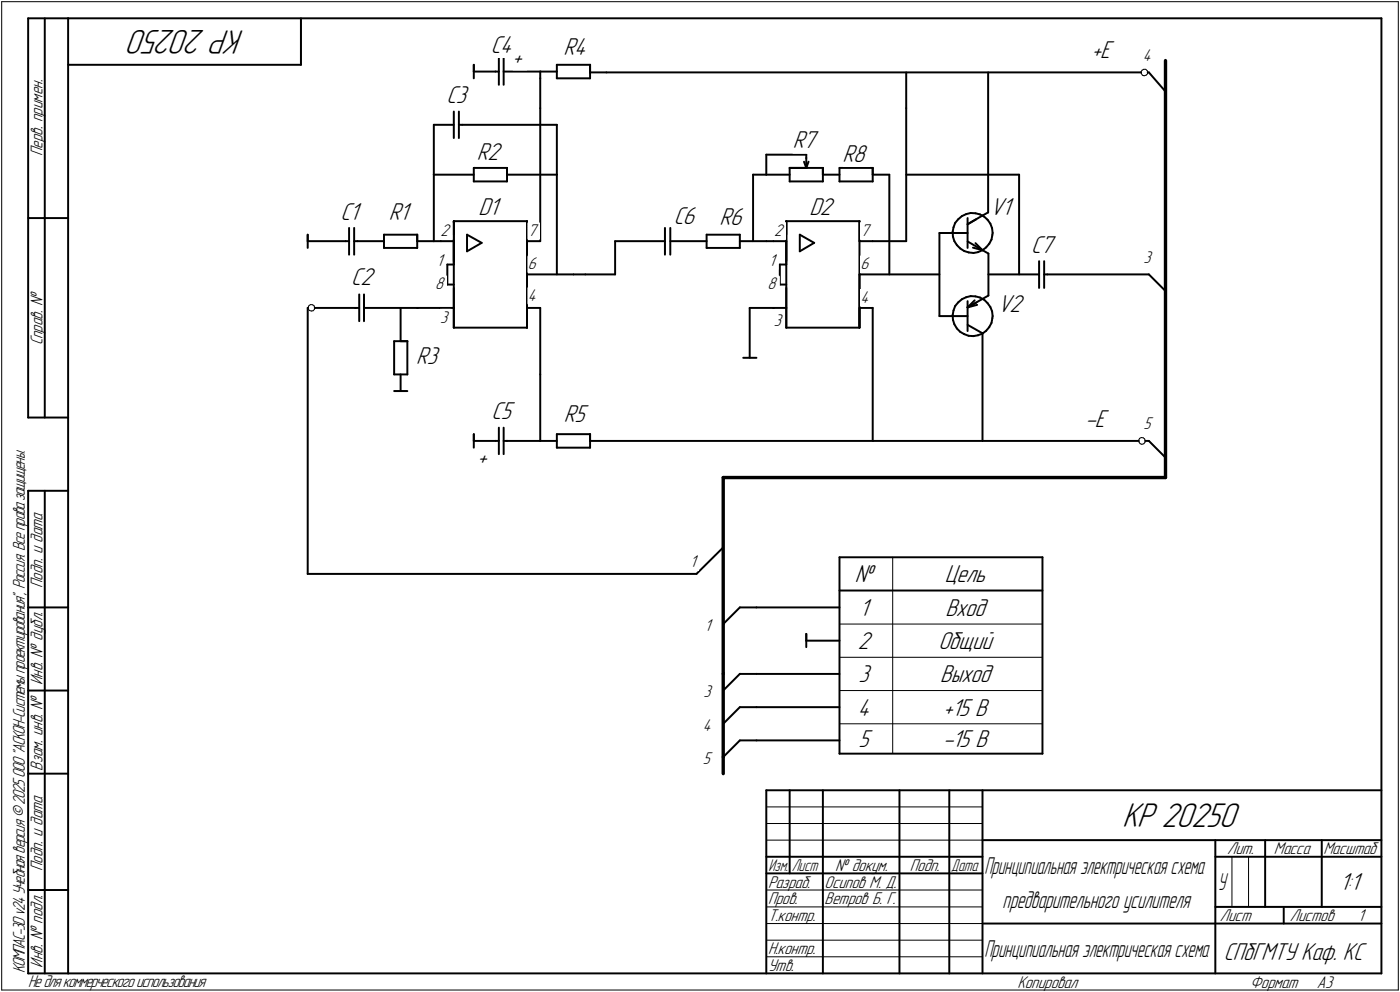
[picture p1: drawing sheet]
<svg xmlns="http://www.w3.org/2000/svg" width="421mm" height="298mm" viewBox="0 0 421 298" stroke-linecap="round" stroke-linejoin="round" font-family="sans-serif">
<defs><g id="words">
<g font-size="10.9">
<text x="73.5" y="9" transform="rotate(-180 73.5 9)">КР 20250</text>
<text x="337.5" y="248.5">КР 20250</text>
</g>
<g font-size="7.8">
<text x="147.6" y="15.8">C4</text>
<text x="169.5" y="16.5">R4</text>
<text x="328.4" y="17.4">+E</text>
<text x="154.1" y="19.5">+</text>
<text x="134.3" y="31">C3</text>
<text x="238.4" y="44.5">R7</text>
<text x="143.4" y="48.2">R2</text>
<text x="253.4" y="48.5">R8</text>
<text x="102.4" y="66">С1</text>
<text x="143.9" y="64.5">D1</text>
<text x="243.4" y="64.5">D2</text>
<text x="297.7" y="64.5">V1</text>
<text x="116.9" y="66.2">R1</text>
<text x="202.6" y="67.2">C6</text>
<text x="216.4" y="67.6">R6</text>
<text x="310.1" y="76.2">C7</text>
<text x="105.6" y="85.5">C2</text>
<text x="300.1" y="93.7">V2</text>
<text x="125.2" y="109.5">R3</text>
<text x="147.8" y="126.1">C5</text>
<text x="169.6" y="126.8">R5</text>
<text x="326.5" y="128.4">-E</text>
<text x="143.6" y="139.6">+</text>
<text x="257.1" y="175">№</text>
<text x="284.1" y="175">Цель</text>
<text x="258.5" y="185">1</text>
<text x="284.3" y="185">Вход</text>
<text x="258" y="195">2</text>
<text x="282.2" y="195">Общий</text>
<text x="258.2" y="205">3</text>
<text x="282.7" y="205">Выход</text>
<text x="258" y="215">4</text>
<text x="283.7" y="215">+15 В</text>
<text x="258.2" y="224.5">5</text>
<text x="283.6" y="224.5">-15 В</text>
<text x="402.9" y="267.5">1:1</text>
<text x="368.1" y="288.5">СПбГМТУ Каф. КС</text>
</g>
<text font-size="7.6" x="301.5" y="272.7">предварительного усилителя</text>
<g font-size="7.5">
<text x="296.1" y="262.7">Принципиальная электрическая схема</text>
<text x="366.3" y="267.5">У</text>
<text x="296.1" y="287.7">Принципиальная электрическая схема</text>
</g>
<g font-size="5.4">
<text x="343.8" y="18.2">4</text>
<text x="12.8" y="46.9" transform="rotate(-90 12.8 46.9)">Перв. примен.</text>
<text x="132.5" y="70.9">2</text>
<text x="158.8" y="70.9">7</text>
<text x="232.8" y="70.9">2</text>
<text x="258.8" y="70.9">7</text>
<text x="131.2" y="79.9">1</text>
<text x="158.8" y="80.9">6</text>
<text x="231.2" y="79.9">1</text>
<text x="258.8" y="80.9">6</text>
<text x="343.9" y="78.9">3</text>
<text x="130.9" y="86.9">8</text>
<text x="230.9" y="86.9">8</text>
<text x="158.8" y="90.4">4</text>
<text x="258.8" y="90.9">4</text>
<text x="132.4" y="96.9">3</text>
<text x="232.7" y="97.9">3</text>
<text x="12.8" y="103.8" transform="rotate(-90 12.8 103.8)">Справ. №</text>
<text x="343.9" y="128.9">5</text>
<text x="207.5" y="170.5">1</text>
<text x="12.8" y="176.7" transform="rotate(-90 12.8 176.7)">Подп. и дата</text>
<text x="211.9" y="189.5">1</text>
<text x="12.8" y="205.8" transform="rotate(-90 12.8 205.8)">Инв. № дубл.</text>
<text x="211.6" y="209.5">3</text>
<text x="211.4" y="219.5">4</text>
<text x="12.8" y="231.6" transform="rotate(-90 12.8 231.6)">Взам. инв. №</text>
<text x="211.4" y="229.5">5</text>
<text x="369.1" y="256.8">Лит.</text>
<text x="383.1" y="256.8">Масса</text>
<text x="398" y="256.8">Масштаб</text>
<text x="12.8" y="261.7" transform="rotate(-90 12.8 261.7)">Подп. и дата</text>
<text x="251.2" y="261.8">№ докум.</text>
<text x="273.6" y="261.8">Подп.</text>
<text x="231" y="266.8">Разраб.</text>
<text x="248" y="266.8">Осипов М. Д.</text>
<text x="231" y="271.8">Пров.</text>
<text x="248" y="271.8">Ветров Б. Г.</text>
<text x="231" y="276.8">Т.контр.</text>
<text x="366.9" y="276.8">Лист</text>
<text x="387.9" y="276.8">Листов</text>
<text x="408.4" y="276.8">1</text>
<text x="231" y="286.8">Н.контр.</text>
<text x="7.5" y="292.5" transform="rotate(-90 7.5 292.5)">КОМПАС-3Dv24Учебнаяверсия©2025ООО&quot;АСКОН-Системыпроектирования&quot;, Россия. Всеправазащищены.</text>
<text x="12.8" y="290.8" transform="rotate(-90 12.8 290.8)">Инв. № подл.</text>
<text x="231" y="291.8">Утв.</text>
<text x="8.5" y="296.7">Недлякоммерческогоиспользования</text>
<text x="306" y="296.8">Копировал</text>
<text x="376" y="296.8">Формат</text>
<text x="396" y="296.8">A3</text>
</g>
<g font-size="5.3">
<text x="231.1" y="261.8">Изм.</text>
<text x="238.1" y="261.8">Лист</text>
<text x="286.1" y="261.8">Дата</text>
</g>
</g></defs>
<g fill="none" stroke="#000" stroke-width=".59">
<path d="M8.5 5.5v120zM8.5 5.5h12zM13.5 5.5v120zM20.5 5.5v287zM20.5 5.5h395zM20.5 19.5h70zM90.5 5.5v14zM142.5 19.5v2zM142.5 19.5v4zM150 17.5v8zM151.5 17.5v8zM167.5 19.5v4z"/>
<path d="M167.5 19.5h10zM177.5 19.5v2zM177.5 19.5v4zM415.5 5.5v287zM130.5 37.5h6zM130.5 37.5v15zM136.5 33.5v8zM138 33.5v8zM138 37.5h1zM139 37.5h28.5zM142.5 21.5h6.5zM149 21.5h1z"/>
<path d="M151.5 21.5h11zM162.5 32.5v40zM162.5 21.5h5zM162.5 23.5v9zM162.5 21.5v2zM167.5 23.5h10zM167.5 37.5v15zM177.5 21.8h4.9zM182.4 21.8h160.8zM272.5 32.5v40zM272.5 21.8v10.7zM297.2 21.8v42z"/>
<path d="M345.2 21.8h.3zM345.5 21.8l5 5.7zM350.5 27.5v110zM130.5 52.5v20zM130.5 52.5h12zM142.5 54.5h10zM142.5 50.5v4zM142.5 50.5h10zM152.5 50.5v2zM152.5 50.5v4zM152.5 52.5h15zM167.5 52.5v30z"/>
<path d="M226.5 52.5v20zM226.5 52.5h4zM230.5 52.5h7zM230.5 46.5h12zM230.5 46.5v6zM237.5 54.5h10zM237.5 50.5v4zM237.5 50.5h10zM237.5 50.5h5zM241.8 48.6l.7 1.9zM242.5 47.5v3zM242.5 46.5v1z"/>
<path d="M243.2 48.6l-.7 1.9zM247.5 52.5h5zM247.5 50.5v2zM247.5 50.5v4zM252.5 54.5h10zM252.5 50.5v4zM252.5 50.5h10zM262.5 50.5v2zM262.5 50.5v4zM262.5 52.5h5zM267.5 52.5v30zM272.5 52.5h34z"/>
<path d="M306.5 52.5v30zM8.5 65.5h12zM92.5 72.5h11.5zM92.5 70.5v2zM92.5 70.5v4zM104 72.5h1zM105 68.5v8zM106.5 68.5v8zM106.5 72.5h1zM107.5 72.5h8zM115.5 74.5h10zM115.5 70.5v4z"/>
<path d="M115.5 70.5h10zM125.5 72.5h5zM125.5 70.5v2zM125.5 70.5v4zM130.5 72.5h2.1zM132.6 72.5h3.9zM134.5 79.5h2zM134.5 79.5v6zM136.5 66.5h22zM136.5 66.5v32zM136.5 66.5v4zM136.5 66.5v6z"/>
<path d="M136.5 72.5v6zM136.5 72.5v7zM140.5 70.5v5zM140.5 75.5l4.4-2.5zM140.5 70.5l4.4 2.5zM158.5 66.5v32zM158.5 66.5v6zM158.5 72.5h4zM185 72.5h15zM185 72.5v10zM200 68.5v8zM201.6 72.5h10.9z"/>
<path d="M201.6 68.5v8zM212.5 74.5h10zM212.5 70.5v4zM212.5 70.5h10zM222.5 72.5h8zM222.5 70.5v4zM230.5 72.5h2.1zM232.6 72.5h3.9zM234.5 79.5h2zM234.5 79.5v6zM236.5 66.5h22zM236.5 66.5v32z"/>
<path d="M236.5 66.5v4zM236.5 66.5v6zM236.5 72.5v6zM236.5 72.5v7zM240.5 70.5v5zM240.5 75.5l4.4-2.5zM240.5 70.5l4.4 2.5zM258.5 66.5v32zM258.5 66.5v6zM258.5 72.5h4zM262.5 72.5h10zM282.5 70h4z"/>
<path d="M282.5 70v25zM286.5 69.7l.1 1.4zM286.5 70h4.5zM286.6 71.1l.4 1.4zM286.8 68.3l-.3 1.4zM287 72.5l.8 1.2zM287.3 67l-.5 1.3zM287.8 73.7l1 1zM288.2 65.9l1.1-1zM288.2 65.9l-.9 1.1zM288.8 74.7l1.2 .7zM289.3 64.9l1.3-.6z"/>
<path d="M290 75.4l1.3 .5zM290.6 64.3l1.3-.3zM291 65.5v9zM291 67.4l4.5-2.6zM291 72.6l4.5 2.6zM291 67.4l2.6-1.5zM291.3 75.9l1.5 .1zM291.9 64l1.5 .1zM292.6 74.4l2.9 .8zM292.8 76l1.3-.2zM293.4 64.1l1.3 .3zM293.4 73.1l2.1 2.1z"/>
<path d="M294.1 75.8l1.4-.6zM294.7 64.4l1.3 .7zM295.5 75.2l1.1-.9zM295.5 75.2l1.8 1zM295.5 64.8l1.7-1zM296 65.1l1 .9zM297 66l.9 1.2zM297.3 76.2v12.6zM297.5 73.2l-.9 1.1zM297.9 67.2l.5 1.4zM298.2 72l-.7 1.2zM298.4 68.6l.1 1.4z"/>
<path d="M298.4 70.6l-.2 1.4zM298.5 70l-.1 .6zM312.5 78.5v8zM314 78.5v8zM92.5 92.5v80zM92.6 92.5h.1M94.7 92.5h12.3zM107 92.5h1zM108 88.5v8zM109.5 88.5v8zM109.5 92.5h16zM120.5 92.5v10z"/>
<path d="M125.5 92.5h7.1zM132.6 92.5h3.9zM134.5 85.5h2zM136.5 98.5h22zM136.5 92.5v6zM136.5 86.5v6zM158.5 82.5v16zM158.5 82.5h14zM158.5 92.5v6zM158.5 92.5h4zM162.5 92.5v20zM172.5 82.5h3.5z"/>
<path d="M176 82.5h9zM225.5 92.5h7.1zM225.5 92.5v15zM232.6 92.5h3.9zM234.5 85.5h2zM236.5 98.5h22zM236.5 92.5v6zM236.5 86.5v6zM258.5 82.5v16zM258.5 82.5h24zM258.5 92.5v6zM258.5 92.5h4z"/>
<path d="M262.5 92.5v40zM282.5 95h4zM286.5 94.7l.1 1.4zM286.5 95h4.5zM286.6 96.1l.4 1.4zM286.8 93.3l-.3 1.4zM287 97.5l.8 1.2zM287.3 91.9l-.5 1.4zM287.8 98.7l1 1zM288.2 90.8l1.1-.9zM288.2 90.8l-.9 1.1zM288.8 99.7l1.2 .7z"/>
<path d="M289.3 89.9l1.3-.6zM290.6 89.3l1.3-.3zM291 90.5v9zM291 92.4l4.5-2.6zM291 97.6l4.5 2.6zM291 92.4l2.6-1.5zM291 92.4l2.9-.8zM291 92.4l2.1-2.1zM291.9 89l1.5 .1zM293.4 89.1l1.3 .3zM294.7 89.4l1.3 .7zM295.5 89.8l1.8-1z"/>
<path d="M296 90.1l1 1zM297 91.1l.9 1.2zM297.3 82.5h15.2zM297.5 98.3l-.9 1.1zM297.9 92.3l.5 1.3zM298.2 97l-.7 1.3zM298.4 93.6l.1 1.4zM298.4 95.6l-.2 1.4zM298.5 95l-.1 .6zM314 82.5h1zM315 82.5h30.5zM345.5 82.5l5 5z"/>
<path d="M118.5 102.5h4zM118.5 102.5v10zM118.5 112.5h4zM118.5 117.5h2zM120.5 102.5h2zM120.5 112.5v5zM120.5 117.5h2zM122.5 102.5v10zM162.5 112.5v20zM223.5 107.5h4zM290 100.4l1.3 .5zM291.3 100.9l1.5 .1z"/>
<path d="M292.8 101l1.3-.2zM294.1 100.8l1.4-.6zM295.5 100.2l1.1-.8zM295.5 100.2v32.3zM8.5 125.5h12zM142.5 132.5h6.5zM142.5 130.5v2zM142.5 130.5v4zM149 132.5h1zM150 128.5v8zM151.5 128.5v8zM151.5 132.5h1z"/>
<path d="M152.5 132.5h10zM162.5 132.5h5zM167.5 134.5h10zM167.5 130.5v4zM167.5 130.5h10zM177.5 130.5v2zM177.5 130.5v4zM177.5 132.5h165zM344.4 132.5h1.1zM345.5 132.5l5 5zM8.5 147.5v145zM8.5 147.5h12z"/>
<path d="M13.5 147.5v145zM92.5 172.5h117zM209.5 172.5l8-8zM252.5 167.5h61zM252.5 177.5h61zM252.5 167.5v59zM313.5 167.5v59zM8.5 182.5h12zM222.5 182.5l-5 5zM222.5 182.5h5zM227.5 182.5h25zM242.5 192.5h10z"/>
<path d="M242.5 190.5v2zM242.5 190.5v4zM8.5 207.5h12zM222.5 202.5l-5 5zM222.5 202.5h5zM222.5 212.5l-5 5zM222.5 212.5h5zM227.5 202.5h25zM227.5 212.5h25zM8.5 232.5h12zM222.5 222.5l-5 5zM222.5 222.5h5z"/>
<path d="M227.5 222.5h25zM230.5 237.5h185zM230.5 237.5v55zM237.5 237.5v25zM247.5 237.5v55zM252.5 226.5h61zM270.5 237.5v55zM285.5 237.5v55zM295.5 237.5v55zM230.5 257.5h65zM295.5 252.5h120zM365.5 252.5v40z"/>
<path d="M365.5 257.5h15zM380.5 252.5v20zM380.5 257.5h35zM397.5 252.5v20zM8.5 267.5h12zM230.5 262.5h65zM295.5 277.5h70zM365.5 277.5h50zM365.5 272.5h50zM386.1 272.5v5zM8.5 292.5h12zM20.5 292.5h395z"/>
</g>
<path d="M350.5 18.2v125.3zM217.5 143.5h133zM217.5 143.5v59zM217.5 202.5v25zM217.5 227.5v5z" fill="none" stroke="#000" stroke-width="1"/>
<g fill="none" stroke="#000" stroke-width=".3">
<path d="M.5 .5v297zM.5 .5h420zM420.5 .5v297zM343.2 21.6v.5zM343.2 22.1l.4 .5zM343.5 21.1l.5-.3zM343.5 21.1l-.3 .5zM343.6 22.6l.5 .2zM344 20.8h.6zM344.1 22.8l.6-.2zM344.6 20.8l.4 .5zM344.7 22.6l.4-.4z"/>
<path d="M345 21.3l.2 .5zM345.2 21.8l-.1 .4zM92.7 92.3v.6zM92.7 92.9l.3 .4zM93 91.8l.5-.3zM93 91.8l-.3 .5zM93 93.3l.6 .2zM93.5 91.5l.6 .1zM93.6 93.5l.5-.1zM94.1 91.6l.4 .3zM94.1 93.4l.5-.4zM94.5 91.9l.2 .6z"/>
<path d="M94.7 92.5l-.1 .5zM342.5 132.2l.1 .6zM342.6 132.8l.3 .5zM342.7 131.7l.5-.2zM342.7 131.7l-.2 .5zM342.9 133.3l.5 .2zM343.2 131.5l.6 .1zM343.4 133.5l.6-.2zM343.8 131.6l.5 .3zM344.3 131.9l.1 .6zM344.3 132.9l-.3 .4zM344.4 132.5l-.1 .4z"/>
<path d="M268.5 167.5v59zM252.5 187.5h61zM252.5 197.5h61zM252.5 207.5h61zM252.5 217.5h61zM230.5 247.5h65zM230.5 252.5h65zM230.5 242.5h65zM370.5 257.5v15zM375.5 257.5v15zM230.5 267.5h65zM230.5 272.5h65z"/>
<path d="M230.5 277.5h65zM.5 297.5h420zM230.5 282.5h65zM230.5 287.5h65z"/>
</g>
<g fill="#fff" stroke="#fff" stroke-width=".3">
<path d="M102.4 60.4h6.7zM102.4 60.5h6.7zM102.4 60.5h6.7zM102.4 60.6h6.7zM102.4 60.7h6.7zM102.4 60.8h6.7zM102.4 60.9h6.7zM102.4 61h6.7zM102.4 61h6.7zM102.4 61.1h6.7zM102.4 61.2h6.7zM102.4 61.3h6.7zM102.4 61.4h6.7zM102.4 61.5h6.7zM102.4 61.6h6.7zM102.4 61.6h6.7zM102.4 61.7h6.7zM102.4 61.8h6.7zM102.4 61.9h6.7zM102.4 62h6.7zM102.4 62.1h6.7zM102.4 62.1h6.7zM102.4 62.2h6.7zM102.4 62.3h6.7zM102.4 62.4h6.7zM102.4 62.5h6.7zM102.4 62.6h6.7zM102.4 62.7h6.7zM102.4 62.7h6.7zM102.4 62.8h6.7zM102.4 62.9h6.7zM102.4 63h6.7zM102.4 63.1h6.7zM102.4 63.2h6.7zM102.4 63.2h6.7zM102.4 63.3h6.7zM102.4 63.4h6.7zM102.4 63.5h6.7zM102.4 63.6h6.7zM102.4 63.7h6.7zM102.4 63.8h6.7zM102.4 63.8h6.7zM102.4 63.9h6.7zM102.4 64h6.7zM102.4 64.1h6.7zM102.4 64.2h6.7zM102.4 64.3h6.7zM102.4 64.3h6.7zM102.4 64.4h6.7zM102.4 64.5h6.7zM102.4 64.6h6.7zM102.4 64.7h6.7zM102.4 64.8h6.7zM102.4 64.9h6.7zM102.4 64.9h6.7zM102.4 65h6.7zM102.4 65.1h6.7zM102.4 65.2h6.7zM102.4 65.3h6.7zM102.4 65.4h6.7zM102.4 65.4h6.7zM102.4 65.5h6.7zM102.4 65.6h6.7zM102.4 65.7h6.7zM102.4 65.8h6.7zM102.4 65.9h6.7zM102.4 66h6.7zM102.4 66h6.7zM102.4 66.1h6.7zM102.4 66.2h6.7zM102.4 66.3h6.7zM102.4 66.4h6.7zM102.4 66.5h6.7zM102.4 66.5h6.7zM102.4 66.6h6.7zM102.4 66.7h6.7zM102.4 66.8h6.7zM102.4 66.9h6.7zM102.4 67h6.7zM102.4 67.1h6.7zM102.4 67.1h6.7zM102.4 67.2h6.7zM102.4 67.3h6.7zM102.4 67.4h6.7z"/>
<path d="M116.9 60.5h7.1zM116.9 60.6h7.1zM116.9 60.7h7.1zM116.9 60.8h7.1zM116.9 60.9h7.1zM116.9 61h7.1zM116.9 61h7.1zM116.9 61.1h7.1zM116.9 61.2h7.1zM116.9 61.3h7.1zM116.9 61.4h7.1zM116.9 61.5h7.1zM116.9 61.6h7.1zM116.9 61.6h7.1zM116.9 61.7h7.1zM116.9 61.8h7.1zM116.9 61.9h7.1zM116.9 62h7.1zM116.9 62.1h7.1zM116.9 62.1h7.1zM116.9 62.2h7.1zM116.9 62.3h7.1zM116.9 62.4h7.1zM116.9 62.5h7.1zM116.9 62.6h7.1zM116.9 62.7h7.1zM116.9 62.7h7.1zM116.9 62.8h7.1zM116.9 62.9h7.1zM116.9 63h7.1zM116.9 63.1h7.1zM116.9 63.2h7.1zM116.9 63.2h7.1zM116.9 63.3h7.1zM116.9 63.4h7.1zM116.9 63.5h7.1zM116.9 63.6h7.1zM116.9 63.7h7.1zM116.9 63.8h7.1zM116.9 63.8h7.1zM116.9 63.9h7.1zM116.9 64h7.1zM116.9 64.1h7.1zM116.9 64.2h7.1zM116.9 64.3h7.1zM116.9 64.3h7.1zM116.9 64.4h7.1zM116.9 64.5h7.1zM116.9 64.6h7.1zM116.9 64.7h7.1zM116.9 64.8h7.1zM116.9 64.9h7.1zM116.9 64.9h7.1zM116.9 65h7.1zM116.9 65.1h7.1zM116.9 65.2h7.1zM116.9 65.3h7.1zM116.9 65.4h7.1zM116.9 65.4h7.1zM116.9 65.5h7.1zM116.9 65.6h7.1zM116.9 65.7h7.1zM116.9 65.8h7.1zM116.9 65.9h7.1zM116.9 66h7.1zM116.9 66h7.1zM116.9 66.1h7.1zM116.9 66.2h7.1zM116.9 66.3h7.1zM116.9 66.4h7.1zM116.9 66.5h7.1zM116.9 66.5h7.1zM116.9 66.6h7.1zM116.9 66.7h7.1zM116.9 66.8h7.1zM116.9 66.9h7.1zM116.9 67h7.1zM116.9 67.1h7.1zM116.9 67.1h7.1zM116.9 67.2h7.1zM116.9 67.3h7.1zM116.9 67.4h7.1zM116.9 67.5h7.1zM116.9 67.6h7.1zM116.9 67.6h7.1z"/>
<path d="M105.6 79.9h7.8zM105.6 80h7.8zM105.6 80.1h7.8zM105.6 80.2h7.8zM105.6 80.3h7.8zM105.6 80.3h7.8zM105.6 80.4h7.8zM105.6 80.5h7.8zM105.6 80.6h7.8zM105.6 80.7h7.8zM105.6 80.8h7.8zM105.6 80.9h7.8zM105.6 80.9h7.8zM105.6 81h7.8zM105.6 81.1h7.8zM105.6 81.2h7.8zM105.6 81.3h7.8zM105.6 81.4h7.8zM105.6 81.4h7.8zM105.6 81.5h7.8zM105.6 81.6h7.8zM105.6 81.7h7.8zM105.6 81.8h7.8zM105.6 81.9h7.8zM105.6 82h7.8zM105.6 82h7.8zM105.6 82.1h7.8zM105.6 82.2h7.8zM105.6 82.3h7.8zM105.6 82.4h7.8zM105.6 82.5h7.8zM105.6 82.5h7.8zM105.6 82.6h7.8zM105.6 82.7h7.8zM105.6 82.8h7.8zM105.6 82.9h7.8zM105.6 83h7.8zM105.6 83.1h7.8zM105.6 83.1h7.8zM105.6 83.2h7.8zM105.6 83.3h7.8zM105.6 83.4h7.8zM105.6 83.5h7.8zM105.6 83.6h7.8zM105.6 83.7h7.8zM105.6 83.7h7.8zM105.6 83.8h7.8zM105.6 83.9h7.8zM105.6 84h7.8zM105.6 84.1h7.8zM105.6 84.2h7.8zM105.6 84.2h7.8zM105.6 84.3h7.8zM105.6 84.4h7.8zM105.6 84.5h7.8zM105.6 84.6h7.8zM105.6 84.7h7.8zM105.6 84.8h7.8zM105.6 84.8h7.8zM105.6 84.9h7.8zM105.6 85h7.8zM105.6 85.1h7.8zM105.6 85.2h7.8zM105.6 85.3h7.8zM105.6 85.3h7.8zM105.6 85.4h7.8zM105.6 85.5h7.8zM105.6 85.6h7.8zM105.6 85.7h7.8zM105.6 85.8h7.8zM105.6 85.9h7.8zM105.6 85.9h7.8zM105.6 86h7.8zM105.6 86.1h7.8zM105.6 86.2h7.8zM105.6 86.3h7.8zM105.6 86.4h7.8zM105.6 86.4h7.8zM105.6 86.5h7.8zM105.6 86.6h7.8zM105.6 86.7h7.8zM105.6 86.8h7.8zM105.6 86.9h7.8zM105.6 87h7.8z"/>
<path d="M125.1 104h7.8zM125.1 104.1h7.8zM125.1 104.1h7.8zM125.1 104.2h7.8zM125.1 104.3h7.8zM125.1 104.4h7.8zM125.1 104.5h7.8zM125.1 104.6h7.8zM125.1 104.6h7.8zM125.1 104.7h7.8zM125.1 104.8h7.8zM125.1 104.9h7.8zM125.1 105h7.8zM125.1 105.1h7.8zM125.1 105.2h7.8zM125.1 105.2h7.8zM125.1 105.3h7.8zM125.1 105.4h7.8zM125.1 105.5h7.8zM125.1 105.6h7.8zM125.1 105.7h7.8zM125.1 105.7h7.8zM125.1 105.8h7.8zM125.1 105.9h7.8zM125.1 106h7.8zM125.1 106.1h7.8zM125.1 106.2h7.8zM125.1 106.3h7.8zM125.1 106.3h7.8zM125.1 106.4h7.8zM125.1 106.5h7.8zM125.1 106.6h7.8zM125.1 106.7h7.8zM125.1 106.8h7.8zM125.1 106.8h7.8zM125.1 106.9h7.8zM125.1 107h7.8zM125.1 107.1h7.8zM125.1 107.2h7.8zM125.1 107.3h7.8zM125.1 107.4h7.8zM125.1 107.4h7.8zM125.1 107.5h7.8zM125.1 107.6h7.8zM125.1 107.7h7.8zM125.1 107.8h7.8zM125.1 107.9h7.8zM125.1 107.9h7.8zM125.1 108h7.8zM125.1 108.1h7.8zM125.1 108.2h7.8zM125.1 108.3h7.8zM125.1 108.4h7.8zM125.1 108.5h7.8zM125.1 108.5h7.8zM125.1 108.6h7.8zM125.1 108.7h7.8zM125.1 108.8h7.8zM125.1 108.9h7.8zM125.1 109h7.8zM125.1 109.1h7.8zM125.1 109.1h7.8zM125.1 109.2h7.8zM125.1 109.3h7.8zM125.1 109.4h7.8zM125.1 109.5h7.8zM125.1 109.6h7.8zM125.1 109.6h7.8zM125.1 109.7h7.8zM125.1 109.8h7.8zM125.1 109.9h7.8zM125.1 110h7.8zM125.1 110.1h7.8zM125.1 110.2h7.8zM125.1 110.2h7.8zM125.1 110.3h7.8zM125.1 110.4h7.8zM125.1 110.5h7.8zM125.1 110.6h7.8zM125.1 110.7h7.8zM125.1 110.7h7.8zM125.1 110.8h7.8zM125.1 110.9h7.8zM125.1 111h7.8z"/>
<path d="M147.8 120.5h7.4zM147.8 120.6h7.4zM147.8 120.6h7.4zM147.8 120.7h7.4zM147.8 120.8h7.4zM147.8 120.9h7.4zM147.8 121h7.4zM147.8 121.1h7.4zM147.8 121.2h7.4zM147.8 121.2h7.4zM147.8 121.3h7.4zM147.8 121.4h7.4zM147.8 121.5h7.4zM147.8 121.6h7.4zM147.8 121.7h7.4zM147.8 121.8h7.4zM147.8 121.8h7.4zM147.8 121.9h7.4zM147.8 122h7.4zM147.8 122.1h7.4zM147.8 122.2h7.4zM147.8 122.3h7.4zM147.8 122.3h7.4zM147.8 122.4h7.4zM147.8 122.5h7.4zM147.8 122.6h7.4zM147.8 122.7h7.4zM147.8 122.8h7.4zM147.8 122.9h7.4zM147.8 122.9h7.4zM147.8 123h7.4zM147.8 123.1h7.4zM147.8 123.2h7.4zM147.8 123.3h7.4zM147.8 123.4h7.4zM147.8 123.4h7.4zM147.8 123.5h7.4zM147.8 123.6h7.4zM147.8 123.7h7.4zM147.8 123.8h7.4zM147.8 123.9h7.4zM147.8 124h7.4zM147.8 124h7.4zM147.8 124.1h7.4zM147.8 124.2h7.4zM147.8 124.3h7.4zM147.8 124.4h7.4zM147.8 124.5h7.4zM147.8 124.5h7.4zM147.8 124.6h7.4zM147.8 124.7h7.4zM147.8 124.8h7.4zM147.8 124.9h7.4zM147.8 125h7.4zM147.8 125.1h7.4zM147.8 125.1h7.4zM147.8 125.2h7.4zM147.8 125.3h7.4zM147.8 125.4h7.4zM147.8 125.5h7.4zM147.8 125.6h7.4zM147.8 125.6h7.4zM147.8 125.7h7.4zM147.8 125.8h7.4zM147.8 125.9h7.4zM147.8 126h7.4zM147.8 126.1h7.4zM147.8 126.2h7.4zM147.8 126.2h7.4zM147.8 126.3h7.4zM147.8 126.4h7.4zM147.8 126.5h7.4zM147.8 126.6h7.4zM147.8 126.7h7.4zM147.8 126.7h7.4zM147.8 126.8h7.4zM147.8 126.9h7.4zM147.8 127h7.4zM147.8 127.1h7.4zM147.8 127.2h7.4zM147.8 127.3h7.4zM147.8 127.3h7.4zM147.8 127.4h7.4zM147.8 127.5h7.4z"/>
<path d="M169.6 121.2h7.8zM169.6 121.2h7.8zM169.6 121.3h7.8zM169.6 121.4h7.8zM169.6 121.5h7.8zM169.6 121.6h7.8zM169.6 121.7h7.8zM169.6 121.8h7.8zM169.6 121.8h7.8zM169.6 121.9h7.8zM169.6 122h7.8zM169.6 122.1h7.8zM169.6 122.2h7.8zM169.6 122.3h7.8zM169.6 122.3h7.8zM169.6 122.4h7.8zM169.6 122.5h7.8zM169.6 122.6h7.8zM169.6 122.7h7.8zM169.6 122.8h7.8zM169.6 122.9h7.8zM169.6 122.9h7.8zM169.6 123h7.8zM169.6 123.1h7.8zM169.6 123.2h7.8zM169.6 123.3h7.8zM169.6 123.4h7.8zM169.6 123.4h7.8zM169.6 123.5h7.8zM169.6 123.6h7.8zM169.6 123.7h7.8zM169.6 123.8h7.8zM169.6 123.9h7.8zM169.6 124h7.8zM169.6 124h7.8zM169.6 124.1h7.8zM169.6 124.2h7.8zM169.6 124.3h7.8zM169.6 124.4h7.8zM169.6 124.5h7.8zM169.6 124.5h7.8zM169.6 124.6h7.8zM169.6 124.7h7.8zM169.6 124.8h7.8zM169.6 124.9h7.8zM169.6 125h7.8zM169.6 125.1h7.8zM169.6 125.1h7.8zM169.6 125.2h7.8zM169.6 125.3h7.8zM169.6 125.4h7.8zM169.6 125.5h7.8zM169.6 125.6h7.8zM169.6 125.6h7.8zM169.6 125.7h7.8zM169.6 125.8h7.8zM169.6 125.9h7.8zM169.6 126h7.8zM169.6 126.1h7.8zM169.6 126.2h7.8zM169.6 126.2h7.8zM169.6 126.3h7.8zM169.6 126.4h7.8zM169.6 126.5h7.8zM169.6 126.6h7.8zM169.6 126.7h7.8zM169.6 126.7h7.8zM169.6 126.8h7.8zM169.6 126.9h7.8zM169.6 127h7.8zM169.6 127.1h7.8zM169.6 127.2h7.8zM169.6 127.3h7.8zM169.6 127.3h7.8zM169.6 127.4h7.8zM169.6 127.5h7.8zM169.6 127.6h7.8zM169.6 127.7h7.8zM169.6 127.8h7.8zM169.6 127.8h7.8zM169.6 127.9h7.8zM169.6 128h7.8zM169.6 128.1h7.8zM169.6 128.2h7.8zM169.6 128.3h7.8z"/>
<path d="M143.4 42.6h8.2zM143.4 42.7h8.2zM143.4 42.8h8.2zM143.4 42.8h8.2zM143.4 42.9h8.2zM143.4 43h8.2zM143.4 43.1h8.2zM143.4 43.2h8.2zM143.4 43.3h8.2zM143.4 43.3h8.2zM143.4 43.4h8.2zM143.4 43.5h8.2zM143.4 43.6h8.2zM143.4 43.7h8.2zM143.4 43.8h8.2zM143.4 43.9h8.2zM143.4 43.9h8.2zM143.4 44h8.2zM143.4 44.1h8.2zM143.4 44.2h8.2zM143.4 44.3h8.2zM143.4 44.4h8.2zM143.4 44.4h8.2zM143.4 44.5h8.2zM143.4 44.6h8.2zM143.4 44.7h8.2zM143.4 44.8h8.2zM143.4 44.9h8.2zM143.4 45h8.2zM143.4 45h8.2zM143.4 45.1h8.2zM143.4 45.2h8.2zM143.4 45.3h8.2zM143.4 45.4h8.2zM143.4 45.5h8.2zM143.4 45.6h8.2zM143.4 45.6h8.2zM143.4 45.7h8.2zM143.4 45.8h8.2zM143.4 45.9h8.2zM143.4 46h8.2zM143.4 46.1h8.2zM143.4 46.1h8.2zM143.4 46.2h8.2zM143.4 46.3h8.2zM143.4 46.4h8.2zM143.4 46.5h8.2zM143.4 46.6h8.2zM143.4 46.7h8.2zM143.4 46.7h8.2zM143.4 46.8h8.2zM143.4 46.9h8.2zM143.4 47h8.2zM143.4 47.1h8.2zM143.4 47.2h8.2zM143.4 47.2h8.2zM143.4 47.3h8.2zM143.4 47.4h8.2zM143.4 47.5h8.2zM143.4 47.6h8.2zM143.4 47.7h8.2zM143.4 47.8h8.2zM143.4 47.8h8.2zM143.4 47.9h8.2zM143.4 48h8.2zM143.4 48.1h8.2zM143.4 48.2h8.2zM143.4 48.3h8.2zM143.4 48.3h8.2zM143.4 48.4h8.2zM143.4 48.5h8.2zM143.4 48.6h8.2zM143.4 48.7h8.2zM143.4 48.8h8.2zM143.4 48.9h8.2zM143.4 48.9h8.2zM143.4 49h8.2zM143.4 49.1h8.2zM143.4 49.2h8.2zM143.4 49.3h8.2zM143.4 49.4h8.2zM143.4 49.4h8.2zM143.4 49.5h8.2zM143.4 49.6h8.2zM143.4 49.7h8.2z"/>
<path d="M134.3 25.4h7.3zM134.3 25.5h7.3zM134.3 25.6h7.3zM134.3 25.7h7.3zM134.3 25.7h7.3zM134.3 25.8h7.3zM134.3 25.9h7.3zM134.3 26h7.3zM134.3 26.1h7.3zM134.3 26.2h7.3zM134.3 26.2h7.3zM134.3 26.3h7.3zM134.3 26.4h7.3zM134.3 26.5h7.3zM134.3 26.6h7.3zM134.3 26.7h7.3zM134.3 26.8h7.3zM134.3 26.8h7.3zM134.3 26.9h7.3zM134.3 27h7.3zM134.3 27.1h7.3zM134.3 27.2h7.3zM134.3 27.3h7.3zM134.3 27.3h7.3zM134.3 27.4h7.3zM134.3 27.5h7.3zM134.3 27.6h7.3zM134.3 27.7h7.3zM134.3 27.8h7.3zM134.3 27.9h7.3zM134.3 27.9h7.3zM134.3 28h7.3zM134.3 28.1h7.3zM134.3 28.2h7.3zM134.3 28.3h7.3zM134.3 28.4h7.3zM134.3 28.4h7.3zM134.3 28.5h7.3zM134.3 28.6h7.3zM134.3 28.7h7.3zM134.3 28.8h7.3zM134.3 28.9h7.3zM134.3 29h7.3zM134.3 29h7.3zM134.3 29.1h7.3zM134.3 29.2h7.3zM134.3 29.3h7.3zM134.3 29.4h7.3zM134.3 29.5h7.3zM134.3 29.5h7.3zM134.3 29.6h7.3zM134.3 29.7h7.3zM134.3 29.8h7.3zM134.3 29.9h7.3zM134.3 30h7.3zM134.3 30.1h7.3zM134.3 30.1h7.3zM134.3 30.2h7.3zM134.3 30.3h7.3zM134.3 30.4h7.3zM134.3 30.5h7.3zM134.3 30.6h7.3zM134.3 30.6h7.3zM134.3 30.7h7.3zM134.3 30.8h7.3zM134.3 30.9h7.3zM134.3 31h7.3zM134.3 31.1h7.3zM134.3 31.2h7.3zM134.3 31.2h7.3zM134.3 31.3h7.3zM134.3 31.4h7.3zM134.3 31.5h7.3zM134.3 31.6h7.3zM134.3 31.7h7.3zM134.3 31.7h7.3zM134.3 31.8h7.3zM134.3 31.9h7.3zM134.3 32h7.3zM134.3 32.1h7.3zM134.3 32.2h7.3zM134.3 32.3h7.3zM134.3 32.3h7.3zM134.3 32.4h7.3zM134.3 32.5h7.3z"/>
<path d="M143.9 58.9h7.1zM143.9 59h7.1zM143.9 59.1h7.1zM143.9 59.2h7.1zM143.9 59.3h7.1zM143.9 59.4h7.1zM143.9 59.4h7.1zM143.9 59.5h7.1zM143.9 59.6h7.1zM143.9 59.7h7.1zM143.9 59.8h7.1zM143.9 59.9h7.1zM143.9 59.9h7.1zM143.9 60h7.1zM143.9 60.1h7.1zM143.9 60.2h7.1zM143.9 60.3h7.1zM143.9 60.4h7.1zM143.9 60.5h7.1zM143.9 60.5h7.1zM143.9 60.6h7.1zM143.9 60.7h7.1zM143.9 60.8h7.1zM143.9 60.9h7.1zM143.9 61h7.1zM143.9 61h7.1zM143.9 61.1h7.1zM143.9 61.2h7.1zM143.9 61.3h7.1zM143.9 61.4h7.1zM143.9 61.5h7.1zM143.9 61.6h7.1zM143.9 61.6h7.1zM143.9 61.7h7.1zM143.9 61.8h7.1zM143.9 61.9h7.1zM143.9 62h7.1zM143.9 62.1h7.1zM143.9 62.1h7.1zM143.9 62.2h7.1zM143.9 62.3h7.1zM143.9 62.4h7.1zM143.9 62.5h7.1zM143.9 62.6h7.1zM143.9 62.7h7.1zM143.9 62.7h7.1zM143.9 62.8h7.1zM143.9 62.9h7.1zM143.9 63h7.1zM143.9 63.1h7.1zM143.9 63.2h7.1zM143.9 63.2h7.1zM143.9 63.3h7.1zM143.9 63.4h7.1zM143.9 63.5h7.1zM143.9 63.6h7.1zM143.9 63.7h7.1zM143.9 63.8h7.1zM143.9 63.8h7.1zM143.9 63.9h7.1zM143.9 64h7.1zM143.9 64.1h7.1zM143.9 64.2h7.1zM143.9 64.3h7.1zM143.9 64.3h7.1zM143.9 64.4h7.1zM143.9 64.5h7.1zM143.9 64.6h7.1zM143.9 64.7h7.1zM143.9 64.8h7.1zM143.9 64.9h7.1zM143.9 64.9h7.1zM143.9 65h7.1zM143.9 65.1h7.1zM143.9 65.2h7.1zM143.9 65.3h7.1zM143.9 65.4h7.1zM143.9 65.4h7.1zM143.9 65.5h7.1zM143.9 65.6h7.1zM143.9 65.7h7.1zM143.9 65.8h7.1zM143.9 65.9h7.1zM143.9 66h7.1z"/>
<path d="M243.4 58.9h8.1zM243.4 59h8.1zM243.4 59.1h8.1zM243.4 59.2h8.1zM243.4 59.3h8.1zM243.4 59.4h8.1zM243.4 59.4h8.1zM243.4 59.5h8.1zM243.4 59.6h8.1zM243.4 59.7h8.1zM243.4 59.8h8.1zM243.4 59.9h8.1zM243.4 59.9h8.1zM243.4 60h8.1zM243.4 60.1h8.1zM243.4 60.2h8.1zM243.4 60.3h8.1zM243.4 60.4h8.1zM243.4 60.5h8.1zM243.4 60.5h8.1zM243.4 60.6h8.1zM243.4 60.7h8.1zM243.4 60.8h8.1zM243.4 60.9h8.1zM243.4 61h8.1zM243.4 61h8.1zM243.4 61.1h8.1zM243.4 61.2h8.1zM243.4 61.3h8.1zM243.4 61.4h8.1zM243.4 61.5h8.1zM243.4 61.6h8.1zM243.4 61.6h8.1zM243.4 61.7h8.1zM243.4 61.8h8.1zM243.4 61.9h8.1zM243.4 62h8.1zM243.4 62.1h8.1zM243.4 62.1h8.1zM243.4 62.2h8.1zM243.4 62.3h8.1zM243.4 62.4h8.1zM243.4 62.5h8.1zM243.4 62.6h8.1zM243.4 62.7h8.1zM243.4 62.7h8.1zM243.4 62.8h8.1zM243.4 62.9h8.1zM243.4 63h8.1zM243.4 63.1h8.1zM243.4 63.2h8.1zM243.4 63.2h8.1zM243.4 63.3h8.1zM243.4 63.4h8.1zM243.4 63.5h8.1zM243.4 63.6h8.1zM243.4 63.7h8.1zM243.4 63.8h8.1zM243.4 63.8h8.1zM243.4 63.9h8.1zM243.4 64h8.1zM243.4 64.1h8.1zM243.4 64.2h8.1zM243.4 64.3h8.1zM243.4 64.3h8.1zM243.4 64.4h8.1zM243.4 64.5h8.1zM243.4 64.6h8.1zM243.4 64.7h8.1zM243.4 64.8h8.1zM243.4 64.9h8.1zM243.4 64.9h8.1zM243.4 65h8.1zM243.4 65.1h8.1zM243.4 65.2h8.1zM243.4 65.3h8.1zM243.4 65.4h8.1zM243.4 65.4h8.1zM243.4 65.5h8.1zM243.4 65.6h8.1zM243.4 65.7h8.1zM243.4 65.8h8.1zM243.4 65.9h8.1zM243.4 66h8.1z"/>
<path d="M147.6 10.2h7.8zM147.6 10.2h7.8zM147.6 10.3h7.8zM147.6 10.4h7.8zM147.6 10.5h7.8zM147.6 10.6h7.8zM147.6 10.7h7.8zM147.6 10.8h7.8zM147.6 10.8h7.8zM147.6 10.9h7.8zM147.6 11h7.8zM147.6 11.1h7.8zM147.6 11.2h7.8zM147.6 11.3h7.8zM147.6 11.3h7.8zM147.6 11.4h7.8zM147.6 11.5h7.8zM147.6 11.6h7.8zM147.6 11.7h7.8zM147.6 11.8h7.8zM147.6 11.9h7.8zM147.6 11.9h7.8zM147.6 12h7.8zM147.6 12.1h7.8zM147.6 12.2h7.8zM147.6 12.3h7.8zM147.6 12.4h7.8zM147.6 12.4h7.8zM147.6 12.5h7.8zM147.6 12.6h7.8zM147.6 12.7h7.8zM147.6 12.8h7.8zM147.6 12.9h7.8zM147.6 13h7.8zM147.6 13h7.8zM147.6 13.1h7.8zM147.6 13.2h7.8zM147.6 13.3h7.8zM147.6 13.4h7.8zM147.6 13.5h7.8zM147.6 13.5h7.8zM147.6 13.6h7.8zM147.6 13.7h7.8zM147.6 13.8h7.8zM147.6 13.9h7.8zM147.6 14h7.8zM147.6 14.1h7.8zM147.6 14.1h7.8zM147.6 14.2h7.8zM147.6 14.3h7.8zM147.6 14.4h7.8zM147.6 14.5h7.8zM147.6 14.6h7.8zM147.6 14.6h7.8zM147.6 14.7h7.8zM147.6 14.8h7.8zM147.6 14.9h7.8zM147.6 15h7.8zM147.6 15.1h7.8zM147.6 15.2h7.8zM147.6 15.2h7.8zM147.6 15.3h7.8zM147.6 15.4h7.8zM147.6 15.5h7.8zM147.6 15.6h7.8zM147.6 15.7h7.8zM147.6 15.7h7.8zM147.6 15.8h7.8zM147.6 15.9h7.8zM147.6 16h7.8zM147.6 16.1h7.8zM147.6 16.2h7.8zM147.6 16.3h7.8zM147.6 16.3h7.8zM147.6 16.4h7.8zM147.6 16.5h7.8zM147.6 16.6h7.8zM147.6 16.7h7.8zM147.6 16.8h7.8zM147.6 16.8h7.8zM147.6 16.9h7.8zM147.6 17h7.8zM147.6 17.1h7.8zM147.6 17.2h7.8zM147.6 17.3h7.8z"/>
<path d="M169.5 10.9h8.1zM169.5 11h8.1zM169.5 11.1h8.1zM169.5 11.2h8.1zM169.5 11.3h8.1zM169.5 11.3h8.1zM169.5 11.4h8.1zM169.5 11.5h8.1zM169.5 11.6h8.1zM169.5 11.7h8.1zM169.5 11.8h8.1zM169.5 11.9h8.1zM169.5 11.9h8.1zM169.5 12h8.1zM169.5 12.1h8.1zM169.5 12.2h8.1zM169.5 12.3h8.1zM169.5 12.4h8.1zM169.5 12.4h8.1zM169.5 12.5h8.1zM169.5 12.6h8.1zM169.5 12.7h8.1zM169.5 12.8h8.1zM169.5 12.9h8.1zM169.5 13h8.1zM169.5 13h8.1zM169.5 13.1h8.1zM169.5 13.2h8.1zM169.5 13.3h8.1zM169.5 13.4h8.1zM169.5 13.5h8.1zM169.5 13.5h8.1zM169.5 13.6h8.1zM169.5 13.7h8.1zM169.5 13.8h8.1zM169.5 13.9h8.1zM169.5 14h8.1zM169.5 14.1h8.1zM169.5 14.1h8.1zM169.5 14.2h8.1zM169.5 14.3h8.1zM169.5 14.4h8.1zM169.5 14.5h8.1zM169.5 14.6h8.1zM169.5 14.6h8.1zM169.5 14.7h8.1zM169.5 14.8h8.1zM169.5 14.9h8.1zM169.5 15h8.1zM169.5 15.1h8.1zM169.5 15.2h8.1zM169.5 15.2h8.1zM169.5 15.3h8.1zM169.5 15.4h8.1zM169.5 15.5h8.1zM169.5 15.6h8.1zM169.5 15.7h8.1zM169.5 15.7h8.1zM169.5 15.8h8.1zM169.5 15.9h8.1zM169.5 16h8.1zM169.5 16.1h8.1zM169.5 16.2h8.1zM169.5 16.3h8.1zM169.5 16.3h8.1zM169.5 16.4h8.1zM169.5 16.5h8.1zM169.5 16.6h8.1zM169.5 16.7h8.1zM169.5 16.8h8.1zM169.5 16.8h8.1zM169.5 16.9h8.1zM169.5 17h8.1zM169.5 17.1h8.1zM169.5 17.2h8.1zM169.5 17.3h8.1zM169.5 17.4h8.1zM169.5 17.4h8.1zM169.5 17.5h8.1zM169.5 17.6h8.1zM169.5 17.7h8.1zM169.5 17.8h8.1zM169.5 17.9h8.1zM169.5 17.9h8.1z"/>
<path d="M202.6 61.6h7.8zM202.6 61.6h7.8zM202.6 61.7h7.8zM202.6 61.8h7.8zM202.6 61.9h7.8zM202.6 62h7.8zM202.6 62.1h7.8zM202.6 62.1h7.8zM202.6 62.2h7.8zM202.6 62.3h7.8zM202.6 62.4h7.8zM202.6 62.5h7.8zM202.6 62.6h7.8zM202.6 62.7h7.8zM202.6 62.7h7.8zM202.6 62.8h7.8zM202.6 62.9h7.8zM202.6 63h7.8zM202.6 63.1h7.8zM202.6 63.2h7.8zM202.6 63.2h7.8zM202.6 63.3h7.8zM202.6 63.4h7.8zM202.6 63.5h7.8zM202.6 63.6h7.8zM202.6 63.7h7.8zM202.6 63.8h7.8zM202.6 63.8h7.8zM202.6 63.9h7.8zM202.6 64h7.8zM202.6 64.1h7.8zM202.6 64.2h7.8zM202.6 64.3h7.8zM202.6 64.3h7.8zM202.6 64.4h7.8zM202.6 64.5h7.8zM202.6 64.6h7.8zM202.6 64.7h7.8zM202.6 64.8h7.8zM202.6 64.9h7.8zM202.6 64.9h7.8zM202.6 65h7.8zM202.6 65.1h7.8zM202.6 65.2h7.8zM202.6 65.3h7.8zM202.6 65.4h7.8zM202.6 65.4h7.8zM202.6 65.5h7.8zM202.6 65.6h7.8zM202.6 65.7h7.8zM202.6 65.8h7.8zM202.6 65.9h7.8zM202.6 66h7.8zM202.6 66h7.8zM202.6 66.1h7.8zM202.6 66.2h7.8zM202.6 66.3h7.8zM202.6 66.4h7.8zM202.6 66.5h7.8zM202.6 66.5h7.8zM202.6 66.6h7.8zM202.6 66.7h7.8zM202.6 66.8h7.8zM202.6 66.9h7.8zM202.6 67h7.8zM202.6 67.1h7.8zM202.6 67.1h7.8zM202.6 67.2h7.8zM202.6 67.3h7.8zM202.6 67.4h7.8zM202.6 67.5h7.8zM202.6 67.6h7.8zM202.6 67.6h7.8zM202.6 67.7h7.8zM202.6 67.8h7.8zM202.6 67.9h7.8zM202.6 68h7.8zM202.6 68.1h7.8zM202.6 68.2h7.8zM202.6 68.2h7.8zM202.6 68.3h7.8zM202.6 68.4h7.8zM202.6 68.5h7.8zM202.6 68.6h7.8z"/>
<path d="M216.4 62.1h8.2zM216.4 62.1h8.2zM216.4 62.2h8.2zM216.4 62.3h8.2zM216.4 62.4h8.2zM216.4 62.5h8.2zM216.4 62.6h8.2zM216.4 62.7h8.2zM216.4 62.7h8.2zM216.4 62.8h8.2zM216.4 62.9h8.2zM216.4 63h8.2zM216.4 63.1h8.2zM216.4 63.2h8.2zM216.4 63.2h8.2zM216.4 63.3h8.2zM216.4 63.4h8.2zM216.4 63.5h8.2zM216.4 63.6h8.2zM216.4 63.7h8.2zM216.4 63.8h8.2zM216.4 63.8h8.2zM216.4 63.9h8.2zM216.4 64h8.2zM216.4 64.1h8.2zM216.4 64.2h8.2zM216.4 64.3h8.2zM216.4 64.3h8.2zM216.4 64.4h8.2zM216.4 64.5h8.2zM216.4 64.6h8.2zM216.4 64.7h8.2zM216.4 64.8h8.2zM216.4 64.9h8.2zM216.4 64.9h8.2zM216.4 65h8.2zM216.4 65.1h8.2zM216.4 65.2h8.2zM216.4 65.3h8.2zM216.4 65.4h8.2zM216.4 65.4h8.2zM216.4 65.5h8.2zM216.4 65.6h8.2zM216.4 65.7h8.2zM216.4 65.8h8.2zM216.4 65.9h8.2zM216.4 66h8.2zM216.4 66h8.2zM216.4 66.1h8.2zM216.4 66.2h8.2zM216.4 66.3h8.2zM216.4 66.4h8.2zM216.4 66.5h8.2zM216.4 66.5h8.2zM216.4 66.6h8.2zM216.4 66.7h8.2zM216.4 66.8h8.2zM216.4 66.9h8.2zM216.4 67h8.2zM216.4 67.1h8.2zM216.4 67.1h8.2zM216.4 67.2h8.2zM216.4 67.3h8.2zM216.4 67.4h8.2zM216.4 67.5h8.2zM216.4 67.6h8.2zM216.4 67.6h8.2zM216.4 67.7h8.2zM216.4 67.8h8.2zM216.4 67.9h8.2zM216.4 68h8.2zM216.4 68.1h8.2zM216.4 68.2h8.2zM216.4 68.2h8.2zM216.4 68.3h8.2zM216.4 68.4h8.2zM216.4 68.5h8.2zM216.4 68.6h8.2zM216.4 68.7h8.2zM216.4 68.7h8.2zM216.4 68.8h8.2zM216.4 68.9h8.2zM216.4 69h8.2zM216.4 69.1h8.2z"/>
<path d="M238.4 38.9h8.1zM238.4 39h8.1zM238.4 39.1h8.1zM238.4 39.2h8.1zM238.4 39.3h8.1zM238.4 39.4h8.1zM238.4 39.5h8.1zM238.4 39.5h8.1zM238.4 39.6h8.1zM238.4 39.7h8.1zM238.4 39.8h8.1zM238.4 39.9h8.1zM238.4 40h8.1zM238.4 40h8.1zM238.4 40.1h8.1zM238.4 40.2h8.1zM238.4 40.3h8.1zM238.4 40.4h8.1zM238.4 40.5h8.1zM238.4 40.6h8.1zM238.4 40.6h8.1zM238.4 40.7h8.1zM238.4 40.8h8.1zM238.4 40.9h8.1zM238.4 41h8.1zM238.4 41.1h8.1zM238.4 41.1h8.1zM238.4 41.2h8.1zM238.4 41.3h8.1zM238.4 41.4h8.1zM238.4 41.5h8.1zM238.4 41.6h8.1zM238.4 41.7h8.1zM238.4 41.7h8.1zM238.4 41.8h8.1zM238.4 41.9h8.1zM238.4 42h8.1zM238.4 42.1h8.1zM238.4 42.2h8.1zM238.4 42.2h8.1zM238.4 42.3h8.1zM238.4 42.4h8.1zM238.4 42.5h8.1zM238.4 42.6h8.1zM238.4 42.7h8.1zM238.4 42.8h8.1zM238.4 42.8h8.1zM238.4 42.9h8.1zM238.4 43h8.1zM238.4 43.1h8.1zM238.4 43.2h8.1zM238.4 43.3h8.1zM238.4 43.3h8.1zM238.4 43.4h8.1zM238.4 43.5h8.1zM238.4 43.6h8.1zM238.4 43.7h8.1zM238.4 43.8h8.1zM238.4 43.9h8.1zM238.4 43.9h8.1zM238.4 44h8.1zM238.4 44.1h8.1zM238.4 44.2h8.1zM238.4 44.3h8.1zM238.4 44.4h8.1zM238.4 44.4h8.1zM238.4 44.5h8.1zM238.4 44.6h8.1zM238.4 44.7h8.1zM238.4 44.8h8.1zM238.4 44.9h8.1zM238.4 45h8.1zM238.4 45h8.1zM238.4 45.1h8.1zM238.4 45.2h8.1zM238.4 45.3h8.1zM238.4 45.4h8.1zM238.4 45.5h8.1zM238.4 45.6h8.1zM238.4 45.6h8.1zM238.4 45.7h8.1zM238.4 45.8h8.1zM238.4 45.9h8.1zM238.4 46h8.1z"/>
<path d="M253.4 42.9h8.2zM253.4 43h8.2zM253.4 43.1h8.2zM253.4 43.2h8.2zM253.4 43.3h8.2zM253.4 43.3h8.2zM253.4 43.4h8.2zM253.4 43.5h8.2zM253.4 43.6h8.2zM253.4 43.7h8.2zM253.4 43.8h8.2zM253.4 43.9h8.2zM253.4 43.9h8.2zM253.4 44h8.2zM253.4 44.1h8.2zM253.4 44.2h8.2zM253.4 44.3h8.2zM253.4 44.4h8.2zM253.4 44.4h8.2zM253.4 44.5h8.2zM253.4 44.6h8.2zM253.4 44.7h8.2zM253.4 44.8h8.2zM253.4 44.9h8.2zM253.4 45h8.2zM253.4 45h8.2zM253.4 45.1h8.2zM253.4 45.2h8.2zM253.4 45.3h8.2zM253.4 45.4h8.2zM253.4 45.5h8.2zM253.4 45.6h8.2zM253.4 45.6h8.2zM253.4 45.7h8.2zM253.4 45.8h8.2zM253.4 45.9h8.2zM253.4 46h8.2zM253.4 46.1h8.2zM253.4 46.1h8.2zM253.4 46.2h8.2zM253.4 46.3h8.2zM253.4 46.4h8.2zM253.4 46.5h8.2zM253.4 46.6h8.2zM253.4 46.7h8.2zM253.4 46.7h8.2zM253.4 46.8h8.2zM253.4 46.9h8.2zM253.4 47h8.2zM253.4 47.1h8.2zM253.4 47.2h8.2zM253.4 47.2h8.2zM253.4 47.3h8.2zM253.4 47.4h8.2zM253.4 47.5h8.2zM253.4 47.6h8.2zM253.4 47.7h8.2zM253.4 47.8h8.2zM253.4 47.8h8.2zM253.4 47.9h8.2zM253.4 48h8.2zM253.4 48.1h8.2zM253.4 48.2h8.2zM253.4 48.3h8.2zM253.4 48.3h8.2zM253.4 48.4h8.2zM253.4 48.5h8.2zM253.4 48.6h8.2zM253.4 48.7h8.2zM253.4 48.8h8.2zM253.4 48.9h8.2zM253.4 48.9h8.2zM253.4 49h8.2zM253.4 49.1h8.2zM253.4 49.2h8.2zM253.4 49.3h8.2zM253.4 49.4h8.2zM253.4 49.4h8.2zM253.4 49.5h8.2zM253.4 49.6h8.2zM253.4 49.7h8.2zM253.4 49.8h8.2zM253.4 49.9h8.2zM253.4 50h8.2z"/>
<path d="M297.8 58.9h7.4zM297.8 59h7.4zM297.8 59.1h7.4zM297.8 59.2h7.4zM297.8 59.3h7.4zM297.8 59.4h7.4zM297.8 59.4h7.4zM297.8 59.5h7.4zM297.8 59.6h7.4zM297.8 59.7h7.4zM297.8 59.8h7.4zM297.8 59.9h7.4zM297.8 59.9h7.4zM297.8 60h7.4zM297.8 60.1h7.4zM297.8 60.2h7.4zM297.8 60.3h7.4zM297.8 60.4h7.4zM297.8 60.5h7.4zM297.8 60.5h7.4zM297.8 60.6h7.4zM297.8 60.7h7.4zM297.8 60.8h7.4zM297.8 60.9h7.4zM297.8 61h7.4zM297.8 61h7.4zM297.8 61.1h7.4zM297.8 61.2h7.4zM297.8 61.3h7.4zM297.8 61.4h7.4zM297.8 61.5h7.4zM297.8 61.6h7.4zM297.8 61.6h7.4zM297.8 61.7h7.4zM297.8 61.8h7.4zM297.8 61.9h7.4zM297.8 62h7.4zM297.8 62.1h7.4zM297.8 62.1h7.4zM297.8 62.2h7.4zM297.8 62.3h7.4zM297.8 62.4h7.4zM297.8 62.5h7.4zM297.8 62.6h7.4zM297.8 62.7h7.4zM297.8 62.7h7.4zM297.8 62.8h7.4zM297.8 62.9h7.4zM297.8 63h7.4zM297.8 63.1h7.4zM297.8 63.2h7.4zM297.8 63.2h7.4zM297.8 63.3h7.4zM297.8 63.4h7.4zM297.8 63.5h7.4zM297.8 63.6h7.4zM297.8 63.7h7.4zM297.8 63.8h7.4zM297.8 63.8h7.4zM297.8 63.9h7.4zM297.8 64h7.4zM297.8 64.1h7.4zM297.8 64.2h7.4zM297.8 64.3h7.4zM297.8 64.3h7.4zM297.8 64.4h7.4zM297.8 64.5h7.4zM297.8 64.6h7.4zM297.8 64.7h7.4zM297.8 64.8h7.4zM297.8 64.9h7.4zM297.8 64.9h7.4zM297.8 65h7.4zM297.8 65.1h7.4zM297.8 65.2h7.4zM297.8 65.3h7.4zM297.8 65.4h7.4zM297.8 65.4h7.4zM297.8 65.5h7.4zM297.8 65.6h7.4zM297.8 65.7h7.4zM297.8 65.8h7.4zM297.8 65.9h7.4zM297.8 66h7.4z"/>
<path d="M300.1 88.1h8.5zM300.1 88.1h8.5zM300.1 88.2h8.5zM300.1 88.3h8.5zM300.1 88.4h8.5zM300.1 88.5h8.5zM300.1 88.6h8.5zM300.1 88.6h8.5zM300.1 88.7h8.5zM300.1 88.8h8.5zM300.1 88.9h8.5zM300.1 89h8.5zM300.1 89.1h8.5zM300.1 89.2h8.5zM300.1 89.2h8.5zM300.1 89.3h8.5zM300.1 89.4h8.5zM300.1 89.5h8.5zM300.1 89.6h8.5zM300.1 89.7h8.5zM300.1 89.7h8.5zM300.1 89.8h8.5zM300.1 89.9h8.5zM300.1 90h8.5zM300.1 90.1h8.5zM300.1 90.2h8.5zM300.1 90.3h8.5zM300.1 90.3h8.5zM300.1 90.4h8.5zM300.1 90.5h8.5zM300.1 90.6h8.5zM300.1 90.7h8.5zM300.1 90.8h8.5zM300.1 90.8h8.5zM300.1 90.9h8.5zM300.1 91h8.5zM300.1 91.1h8.5zM300.1 91.2h8.5zM300.1 91.3h8.5zM300.1 91.4h8.5zM300.1 91.4h8.5zM300.1 91.5h8.5zM300.1 91.6h8.5zM300.1 91.7h8.5zM300.1 91.8h8.5zM300.1 91.9h8.5zM300.1 91.9h8.5zM300.1 92h8.5zM300.1 92.1h8.5zM300.1 92.2h8.5zM300.1 92.3h8.5zM300.1 92.4h8.5zM300.1 92.5h8.5zM300.1 92.5h8.5zM300.1 92.6h8.5zM300.1 92.7h8.5zM300.1 92.8h8.5zM300.1 92.9h8.5zM300.1 93h8.5zM300.1 93h8.5zM300.1 93.1h8.5zM300.1 93.2h8.5zM300.1 93.3h8.5zM300.1 93.4h8.5zM300.1 93.5h8.5zM300.1 93.6h8.5zM300.1 93.6h8.5zM300.1 93.7h8.5zM300.1 93.8h8.5zM300.1 93.9h8.5zM300.1 94h8.5zM300.1 94.1h8.5zM300.1 94.1h8.5zM300.1 94.2h8.5zM300.1 94.3h8.5zM300.1 94.4h8.5zM300.1 94.5h8.5zM300.1 94.6h8.5zM300.1 94.7h8.5zM300.1 94.7h8.5zM300.1 94.8h8.5zM300.1 94.9h8.5zM300.1 95h8.5zM300.1 95.1h8.5z"/>
<path d="M310.1 70.5h7.8zM310.1 70.6h7.8zM310.1 70.7h7.8zM310.1 70.8h7.8zM310.1 70.9h7.8zM310.1 71h7.8zM310.1 71h7.8zM310.1 71.1h7.8zM310.1 71.2h7.8zM310.1 71.3h7.8zM310.1 71.4h7.8zM310.1 71.5h7.8zM310.1 71.5h7.8zM310.1 71.6h7.8zM310.1 71.7h7.8zM310.1 71.8h7.8zM310.1 71.9h7.8zM310.1 72h7.8zM310.1 72.1h7.8zM310.1 72.1h7.8zM310.1 72.2h7.8zM310.1 72.3h7.8zM310.1 72.4h7.8zM310.1 72.5h7.8zM310.1 72.6h7.8zM310.1 72.6h7.8zM310.1 72.7h7.8zM310.1 72.8h7.8zM310.1 72.9h7.8zM310.1 73h7.8zM310.1 73.1h7.8zM310.1 73.2h7.8zM310.1 73.2h7.8zM310.1 73.3h7.8zM310.1 73.4h7.8zM310.1 73.5h7.8zM310.1 73.6h7.8zM310.1 73.7h7.8zM310.1 73.7h7.8zM310.1 73.8h7.8zM310.1 73.9h7.8zM310.1 74h7.8zM310.1 74.1h7.8zM310.1 74.2h7.8zM310.1 74.3h7.8zM310.1 74.3h7.8zM310.1 74.4h7.8zM310.1 74.5h7.8zM310.1 74.6h7.8zM310.1 74.7h7.8zM310.1 74.8h7.8zM310.1 74.8h7.8zM310.1 74.9h7.8zM310.1 75h7.8zM310.1 75.1h7.8zM310.1 75.2h7.8zM310.1 75.3h7.8zM310.1 75.4h7.8zM310.1 75.4h7.8zM310.1 75.5h7.8zM310.1 75.6h7.8zM310.1 75.7h7.8zM310.1 75.8h7.8zM310.1 75.9h7.8zM310.1 75.9h7.8zM310.1 76h7.8zM310.1 76.1h7.8zM310.1 76.2h7.8zM310.1 76.3h7.8zM310.1 76.4h7.8zM310.1 76.5h7.8zM310.1 76.5h7.8zM310.1 76.6h7.8zM310.1 76.7h7.8zM310.1 76.8h7.8zM310.1 76.9h7.8zM310.1 77h7.8zM310.1 77h7.8zM310.1 77.1h7.8zM310.1 77.2h7.8zM310.1 77.3h7.8zM310.1 77.4h7.8zM310.1 77.5h7.8zM310.1 77.6h7.8zM310.1 77.6h7.8z"/>
<path d="M211.9 185.6h2.7zM211.9 185.7h2.7zM211.9 185.8h2.7zM211.9 185.8h2.7zM211.9 185.9h2.7zM211.9 186h2.7zM211.9 186.1h2.7zM211.9 186.2h2.7zM211.9 186.3h2.7zM211.9 186.4h2.7zM211.9 186.4h2.7zM211.9 186.5h2.7zM211.9 186.6h2.7zM211.9 186.7h2.7zM211.9 186.8h2.7zM211.9 186.9h2.7zM211.9 186.9h2.7zM211.9 187h2.7zM211.9 187.1h2.7zM211.9 187.2h2.7zM211.9 187.3h2.7zM211.9 187.4h2.7zM211.9 187.5h2.7zM211.9 187.5h2.7zM211.9 187.6h2.7zM211.9 187.7h2.7zM211.9 187.8h2.7zM211.9 187.9h2.7zM211.9 188h2.7zM211.9 188h2.7zM211.9 188.1h2.7zM211.9 188.2h2.7zM211.9 188.3h2.7zM211.9 188.4h2.7zM211.9 188.5h2.7zM211.9 188.6h2.7zM211.9 188.6h2.7zM211.9 188.7h2.7zM211.9 188.8h2.7zM211.9 188.9h2.7zM211.9 189h2.7zM211.9 189.1h2.7zM211.9 189.1h2.7zM211.9 189.2h2.7zM211.9 189.3h2.7zM211.9 189.4h2.7zM211.9 189.5h2.7zM211.9 189.6h2.7zM211.9 189.7h2.7zM211.9 189.7h2.7zM211.9 189.8h2.7zM211.9 189.9h2.7zM211.9 190h2.7zM211.9 190.1h2.7zM211.9 190.2h2.7zM211.9 190.2h2.7zM211.9 190.3h2.7zM211.9 190.4h2.7zM211.9 190.5h2.7z"/>
<path d="M211.6 205.6h3.2zM211.6 205.7h3.2zM211.6 205.7h3.2zM211.6 205.8h3.2zM211.6 205.9h3.2zM211.6 206h3.2zM211.6 206.1h3.2zM211.6 206.2h3.2zM211.6 206.2h3.2zM211.6 206.3h3.2zM211.6 206.4h3.2zM211.6 206.5h3.2zM211.6 206.6h3.2zM211.6 206.7h3.2zM211.6 206.8h3.2zM211.6 206.8h3.2zM211.6 206.9h3.2zM211.6 207h3.2zM211.6 207.1h3.2zM211.6 207.2h3.2zM211.6 207.3h3.2zM211.6 207.3h3.2zM211.6 207.4h3.2zM211.6 207.5h3.2zM211.6 207.6h3.2zM211.6 207.7h3.2zM211.6 207.8h3.2zM211.6 207.9h3.2zM211.6 207.9h3.2zM211.6 208h3.2zM211.6 208.1h3.2zM211.6 208.2h3.2zM211.6 208.3h3.2zM211.6 208.4h3.2zM211.6 208.4h3.2zM211.6 208.5h3.2zM211.6 208.6h3.2zM211.6 208.7h3.2zM211.6 208.8h3.2zM211.6 208.9h3.2zM211.6 209h3.2zM211.6 209h3.2zM211.6 209.1h3.2zM211.6 209.2h3.2zM211.6 209.3h3.2zM211.6 209.4h3.2zM211.6 209.5h3.2zM211.6 209.5h3.2zM211.6 209.6h3.2zM211.6 209.7h3.2zM211.6 209.8h3.2zM211.6 209.9h3.2zM211.6 210h3.2zM211.6 210.1h3.2zM211.6 210.1h3.2zM211.6 210.2h3.2zM211.6 210.3h3.2zM211.6 210.4h3.2zM211.6 210.5h3.2z"/>
<path d="M211.3 215.6h3.6zM211.3 215.7h3.6zM211.3 215.8h3.6zM211.3 215.9h3.6zM211.3 216h3.6zM211.3 216.1h3.6zM211.3 216.2h3.6zM211.3 216.2h3.6zM211.3 216.3h3.6zM211.3 216.4h3.6zM211.3 216.5h3.6zM211.3 216.6h3.6zM211.3 216.7h3.6zM211.3 216.7h3.6zM211.3 216.8h3.6zM211.3 216.9h3.6zM211.3 217h3.6zM211.3 217.1h3.6zM211.3 217.2h3.6zM211.3 217.3h3.6zM211.3 217.3h3.6zM211.3 217.4h3.6zM211.3 217.5h3.6zM211.3 217.6h3.6zM211.3 217.7h3.6zM211.3 217.8h3.6zM211.3 217.8h3.6zM211.3 217.9h3.6zM211.3 218h3.6zM211.3 218.1h3.6zM211.3 218.2h3.6zM211.3 218.3h3.6zM211.3 218.4h3.6zM211.3 218.4h3.6zM211.3 218.5h3.6zM211.3 218.6h3.6zM211.3 218.7h3.6zM211.3 218.8h3.6zM211.3 218.9h3.6zM211.3 218.9h3.6zM211.3 219h3.6zM211.3 219.1h3.6zM211.3 219.2h3.6zM211.3 219.3h3.6zM211.3 219.4h3.6zM211.3 219.5h3.6zM211.3 219.5h3.6zM211.3 219.6h3.6zM211.3 219.7h3.6zM211.3 219.8h3.6zM211.3 219.9h3.6zM211.3 220h3.6zM211.3 220h3.6zM211.3 220.1h3.6zM211.3 220.2h3.6zM211.3 220.3h3.6zM211.3 220.4h3.6zM211.3 220.5h3.6zM211.3 220.6h3.6z"/>
<path d="M211.3 225.6h3.2zM211.3 225.7h3.2zM211.3 225.8h3.2zM211.3 225.9h3.2zM211.3 226h3.2zM211.3 226.1h3.2zM211.3 226.1h3.2zM211.3 226.2h3.2zM211.3 226.3h3.2zM211.3 226.4h3.2zM211.3 226.5h3.2zM211.3 226.6h3.2zM211.3 226.7h3.2zM211.3 226.7h3.2zM211.3 226.8h3.2zM211.3 226.9h3.2zM211.3 227h3.2zM211.3 227.1h3.2zM211.3 227.2h3.2zM211.3 227.2h3.2zM211.3 227.3h3.2zM211.3 227.4h3.2zM211.3 227.5h3.2zM211.3 227.6h3.2zM211.3 227.7h3.2zM211.3 227.8h3.2zM211.3 227.8h3.2zM211.3 227.9h3.2zM211.3 228h3.2zM211.3 228.1h3.2zM211.3 228.2h3.2zM211.3 228.3h3.2zM211.3 228.3h3.2zM211.3 228.4h3.2zM211.3 228.5h3.2zM211.3 228.6h3.2zM211.3 228.7h3.2zM211.3 228.8h3.2zM211.3 228.9h3.2zM211.3 228.9h3.2zM211.3 229h3.2zM211.3 229.1h3.2zM211.3 229.2h3.2zM211.3 229.3h3.2zM211.3 229.4h3.2zM211.3 229.4h3.2zM211.3 229.5h3.2zM211.3 229.6h3.2zM211.3 229.7h3.2zM211.3 229.8h3.2zM211.3 229.9h3.2zM211.3 230h3.2zM211.3 230h3.2zM211.3 230.1h3.2zM211.3 230.2h3.2zM211.3 230.3h3.2zM211.3 230.4h3.2zM211.3 230.5h3.2zM211.3 230.5h3.2z"/>
<path d="M207.5 166.5h2.7zM207.5 166.6h2.7zM207.5 166.7h2.7zM207.5 166.8h2.7zM207.5 166.9h2.7zM207.5 167h2.7zM207.5 167h2.7zM207.5 167.1h2.7zM207.5 167.2h2.7zM207.5 167.3h2.7zM207.5 167.4h2.7zM207.5 167.5h2.7zM207.5 167.6h2.7zM207.5 167.6h2.7zM207.5 167.7h2.7zM207.5 167.8h2.7zM207.5 167.9h2.7zM207.5 168h2.7zM207.5 168.1h2.7zM207.5 168.1h2.7zM207.5 168.2h2.7zM207.5 168.3h2.7zM207.5 168.4h2.7zM207.5 168.5h2.7zM207.5 168.6h2.7zM207.5 168.7h2.7zM207.5 168.7h2.7zM207.5 168.8h2.7zM207.5 168.9h2.7zM207.5 169h2.7zM207.5 169.1h2.7zM207.5 169.2h2.7zM207.5 169.2h2.7zM207.5 169.3h2.7zM207.5 169.4h2.7zM207.5 169.5h2.7zM207.5 169.6h2.7zM207.5 169.7h2.7zM207.5 169.8h2.7zM207.5 169.8h2.7zM207.5 169.9h2.7zM207.5 170h2.7zM207.5 170.1h2.7zM207.5 170.2h2.7zM207.5 170.3h2.7zM207.5 170.3h2.7zM207.5 170.4h2.7zM207.5 170.5h2.7zM207.5 170.6h2.7zM207.5 170.7h2.7zM207.5 170.8h2.7zM207.5 170.9h2.7zM207.5 170.9h2.7zM207.5 171h2.7zM207.5 171.1h2.7zM207.5 171.2h2.7zM207.5 171.3h2.7zM207.5 171.4h2.7zM207.5 171.4h2.7z"/>
<path d="M132.5 67h3.5zM132.5 67.1h3.5zM132.5 67.1h3.5zM132.5 67.2h3.5zM132.5 67.3h3.5zM132.5 67.4h3.5zM132.5 67.5h3.5zM132.5 67.6h3.5zM132.5 67.6h3.5zM132.5 67.7h3.5zM132.5 67.8h3.5zM132.5 67.9h3.5zM132.5 68h3.5zM132.5 68.1h3.5zM132.5 68.2h3.5zM132.5 68.2h3.5zM132.5 68.3h3.5zM132.5 68.4h3.5zM132.5 68.5h3.5zM132.5 68.6h3.5zM132.5 68.7h3.5zM132.5 68.7h3.5zM132.5 68.8h3.5zM132.5 68.9h3.5zM132.5 69h3.5zM132.5 69.1h3.5zM132.5 69.2h3.5zM132.5 69.3h3.5zM132.5 69.3h3.5zM132.5 69.4h3.5zM132.5 69.5h3.5zM132.5 69.6h3.5zM132.5 69.7h3.5zM132.5 69.8h3.5zM132.5 69.8h3.5zM132.5 69.9h3.5zM132.5 70h3.5zM132.5 70.1h3.5zM132.5 70.2h3.5zM132.5 70.3h3.5zM132.5 70.4h3.5zM132.5 70.4h3.5zM132.5 70.5h3.5zM132.5 70.6h3.5zM132.5 70.7h3.5zM132.5 70.8h3.5zM132.5 70.9h3.5zM132.5 71h3.5zM132.5 71h3.5zM132.5 71.1h3.5zM132.5 71.2h3.5zM132.5 71.3h3.5zM132.5 71.4h3.5zM132.5 71.5h3.5zM132.5 71.5h3.5zM132.5 71.6h3.5zM132.5 71.7h3.5zM132.5 71.8h3.5zM132.5 71.9h3.5z"/>
<path d="M131.2 76h2.7zM131.2 76.1h2.7zM131.2 76.2h2.7zM131.2 76.3h2.7zM131.2 76.4h2.7zM131.2 76.5h2.7zM131.2 76.5h2.7zM131.2 76.6h2.7zM131.2 76.7h2.7zM131.2 76.8h2.7zM131.2 76.9h2.7zM131.2 77h2.7zM131.2 77h2.7zM131.2 77.1h2.7zM131.2 77.2h2.7zM131.2 77.3h2.7zM131.2 77.4h2.7zM131.2 77.5h2.7zM131.2 77.6h2.7zM131.2 77.6h2.7zM131.2 77.7h2.7zM131.2 77.8h2.7zM131.2 77.9h2.7zM131.2 78h2.7zM131.2 78.1h2.7zM131.2 78.1h2.7zM131.2 78.2h2.7zM131.2 78.3h2.7zM131.2 78.4h2.7zM131.2 78.5h2.7zM131.2 78.6h2.7zM131.2 78.7h2.7zM131.2 78.7h2.7zM131.2 78.8h2.7zM131.2 78.9h2.7zM131.2 79h2.7zM131.2 79.1h2.7zM131.2 79.2h2.7zM131.2 79.2h2.7zM131.2 79.3h2.7zM131.2 79.4h2.7zM131.2 79.5h2.7zM131.2 79.6h2.7zM131.2 79.7h2.7zM131.2 79.8h2.7zM131.2 79.8h2.7zM131.2 79.9h2.7zM131.2 80h2.7zM131.2 80.1h2.7zM131.2 80.2h2.7zM131.2 80.3h2.7zM131.2 80.3h2.7zM131.2 80.4h2.7zM131.2 80.5h2.7zM131.2 80.6h2.7zM131.2 80.7h2.7zM131.2 80.8h2.7zM131.2 80.9h2.7zM131.2 80.9h2.7z"/>
<path d="M130.9 83h3.5zM130.9 83.1h3.5zM130.9 83.1h3.5zM130.9 83.2h3.5zM130.9 83.3h3.5zM130.9 83.4h3.5zM130.9 83.5h3.5zM130.9 83.6h3.5zM130.9 83.7h3.5zM130.9 83.7h3.5zM130.9 83.8h3.5zM130.9 83.9h3.5zM130.9 84h3.5zM130.9 84.1h3.5zM130.9 84.2h3.5zM130.9 84.2h3.5zM130.9 84.3h3.5zM130.9 84.4h3.5zM130.9 84.5h3.5zM130.9 84.6h3.5zM130.9 84.7h3.5zM130.9 84.8h3.5zM130.9 84.8h3.5zM130.9 84.9h3.5zM130.9 85h3.5zM130.9 85.1h3.5zM130.9 85.2h3.5zM130.9 85.3h3.5zM130.9 85.3h3.5zM130.9 85.4h3.5zM130.9 85.5h3.5zM130.9 85.6h3.5zM130.9 85.7h3.5zM130.9 85.8h3.5zM130.9 85.9h3.5zM130.9 85.9h3.5zM130.9 86h3.5zM130.9 86.1h3.5zM130.9 86.2h3.5zM130.9 86.3h3.5zM130.9 86.4h3.5zM130.9 86.4h3.5zM130.9 86.5h3.5zM130.9 86.6h3.5zM130.9 86.7h3.5zM130.9 86.8h3.5zM130.9 86.9h3.5zM130.9 87h3.5zM130.9 87h3.5zM130.9 87.1h3.5zM130.9 87.2h3.5zM130.9 87.3h3.5zM130.9 87.4h3.5zM130.9 87.5h3.5zM130.9 87.5h3.5zM130.9 87.6h3.5zM130.9 87.7h3.5zM130.9 87.8h3.5zM130.9 87.9h3.5z"/>
<path d="M132.3 93h3.3zM132.3 93h3.3zM132.3 93.1h3.3zM132.3 93.2h3.3zM132.3 93.3h3.3zM132.3 93.4h3.3zM132.3 93.5h3.3zM132.3 93.6h3.3zM132.3 93.6h3.3zM132.3 93.7h3.3zM132.3 93.8h3.3zM132.3 93.9h3.3zM132.3 94h3.3zM132.3 94.1h3.3zM132.3 94.1h3.3zM132.3 94.2h3.3zM132.3 94.3h3.3zM132.3 94.4h3.3zM132.3 94.5h3.3zM132.3 94.6h3.3zM132.3 94.7h3.3zM132.3 94.7h3.3zM132.3 94.8h3.3zM132.3 94.9h3.3zM132.3 95h3.3zM132.3 95.1h3.3zM132.3 95.2h3.3zM132.3 95.2h3.3zM132.3 95.3h3.3zM132.3 95.4h3.3zM132.3 95.5h3.3zM132.3 95.6h3.3zM132.3 95.7h3.3zM132.3 95.8h3.3zM132.3 95.8h3.3zM132.3 95.9h3.3zM132.3 96h3.3zM132.3 96.1h3.3zM132.3 96.2h3.3zM132.3 96.3h3.3zM132.3 96.4h3.3zM132.3 96.4h3.3zM132.3 96.5h3.3zM132.3 96.6h3.3zM132.3 96.7h3.3zM132.3 96.8h3.3zM132.3 96.9h3.3zM132.3 96.9h3.3zM132.3 97h3.3zM132.3 97.1h3.3zM132.3 97.2h3.3zM132.3 97.3h3.3zM132.3 97.4h3.3zM132.3 97.5h3.3zM132.3 97.5h3.3zM132.3 97.6h3.3zM132.3 97.7h3.3zM132.3 97.8h3.3zM132.3 97.9h3.3z"/>
<path d="M158.7 67h3.5zM158.7 67.1h3.5zM158.7 67.1h3.5zM158.7 67.2h3.5zM158.7 67.3h3.5zM158.7 67.4h3.5zM158.7 67.5h3.5zM158.7 67.6h3.5zM158.7 67.6h3.5zM158.7 67.7h3.5zM158.7 67.8h3.5zM158.7 67.9h3.5zM158.7 68h3.5zM158.7 68.1h3.5zM158.7 68.2h3.5zM158.7 68.2h3.5zM158.7 68.3h3.5zM158.7 68.4h3.5zM158.7 68.5h3.5zM158.7 68.6h3.5zM158.7 68.7h3.5zM158.7 68.7h3.5zM158.7 68.8h3.5zM158.7 68.9h3.5zM158.7 69h3.5zM158.7 69.1h3.5zM158.7 69.2h3.5zM158.7 69.3h3.5zM158.7 69.3h3.5zM158.7 69.4h3.5zM158.7 69.5h3.5zM158.7 69.6h3.5zM158.7 69.7h3.5zM158.7 69.8h3.5zM158.7 69.8h3.5zM158.7 69.9h3.5zM158.7 70h3.5zM158.7 70.1h3.5zM158.7 70.2h3.5zM158.7 70.3h3.5zM158.7 70.4h3.5zM158.7 70.4h3.5zM158.7 70.5h3.5zM158.7 70.6h3.5zM158.7 70.7h3.5zM158.7 70.8h3.5zM158.7 70.9h3.5zM158.7 71h3.5zM158.7 71h3.5zM158.7 71.1h3.5zM158.7 71.2h3.5zM158.7 71.3h3.5zM158.7 71.4h3.5zM158.7 71.5h3.5zM158.7 71.5h3.5zM158.7 71.6h3.5zM158.7 71.7h3.5zM158.7 71.8h3.5zM158.7 71.9h3.5z"/>
<path d="M158.7 77h3.5zM158.7 77h3.5zM158.7 77.1h3.5zM158.7 77.2h3.5zM158.7 77.3h3.5zM158.7 77.4h3.5zM158.7 77.5h3.5zM158.7 77.6h3.5zM158.7 77.6h3.5zM158.7 77.7h3.5zM158.7 77.8h3.5zM158.7 77.9h3.5zM158.7 78h3.5zM158.7 78.1h3.5zM158.7 78.1h3.5zM158.7 78.2h3.5zM158.7 78.3h3.5zM158.7 78.4h3.5zM158.7 78.5h3.5zM158.7 78.6h3.5zM158.7 78.7h3.5zM158.7 78.7h3.5zM158.7 78.8h3.5zM158.7 78.9h3.5zM158.7 79h3.5zM158.7 79.1h3.5zM158.7 79.2h3.5zM158.7 79.2h3.5zM158.7 79.3h3.5zM158.7 79.4h3.5zM158.7 79.5h3.5zM158.7 79.6h3.5zM158.7 79.7h3.5zM158.7 79.8h3.5zM158.7 79.8h3.5zM158.7 79.9h3.5zM158.7 80h3.5zM158.7 80.1h3.5zM158.7 80.2h3.5zM158.7 80.3h3.5zM158.7 80.3h3.5zM158.7 80.4h3.5zM158.7 80.5h3.5zM158.7 80.6h3.5zM158.7 80.7h3.5zM158.7 80.8h3.5zM158.7 80.9h3.5zM158.7 80.9h3.5zM158.7 81h3.5zM158.7 81.1h3.5zM158.7 81.2h3.5zM158.7 81.3h3.5zM158.7 81.4h3.5zM158.7 81.4h3.5zM158.7 81.5h3.5zM158.7 81.6h3.5zM158.7 81.7h3.5zM158.7 81.8h3.5zM158.7 81.9h3.5z"/>
<path d="M158.7 86.4h3.5zM158.7 86.5h3.5zM158.7 86.6h3.5zM158.7 86.7h3.5zM158.7 86.8h3.5zM158.7 86.9h3.5zM158.7 87h3.5zM158.7 87h3.5zM158.7 87.1h3.5zM158.7 87.2h3.5zM158.7 87.3h3.5zM158.7 87.4h3.5zM158.7 87.5h3.5zM158.7 87.5h3.5zM158.7 87.6h3.5zM158.7 87.7h3.5zM158.7 87.8h3.5zM158.7 87.9h3.5zM158.7 88h3.5zM158.7 88.1h3.5zM158.7 88.1h3.5zM158.7 88.2h3.5zM158.7 88.3h3.5zM158.7 88.4h3.5zM158.7 88.5h3.5zM158.7 88.6h3.5zM158.7 88.6h3.5zM158.7 88.7h3.5zM158.7 88.8h3.5zM158.7 88.9h3.5zM158.7 89h3.5zM158.7 89.1h3.5zM158.7 89.2h3.5zM158.7 89.2h3.5zM158.7 89.3h3.5zM158.7 89.4h3.5zM158.7 89.5h3.5zM158.7 89.6h3.5zM158.7 89.7h3.5zM158.7 89.7h3.5zM158.7 89.8h3.5zM158.7 89.9h3.5zM158.7 90h3.5zM158.7 90.1h3.5zM158.7 90.2h3.5zM158.7 90.3h3.5zM158.7 90.3h3.5zM158.7 90.4h3.5zM158.7 90.5h3.5zM158.7 90.6h3.5zM158.7 90.7h3.5zM158.7 90.8h3.5zM158.7 90.8h3.5zM158.7 90.9h3.5zM158.7 91h3.5zM158.7 91.1h3.5zM158.7 91.2h3.5zM158.7 91.3h3.5zM158.7 91.4h3.5z"/>
<path d="M232.8 67h3.5zM232.8 67.1h3.5zM232.8 67.1h3.5zM232.8 67.2h3.5zM232.8 67.3h3.5zM232.8 67.4h3.5zM232.8 67.5h3.5zM232.8 67.6h3.5zM232.8 67.6h3.5zM232.8 67.7h3.5zM232.8 67.8h3.5zM232.8 67.9h3.5zM232.8 68h3.5zM232.8 68.1h3.5zM232.8 68.2h3.5zM232.8 68.2h3.5zM232.8 68.3h3.5zM232.8 68.4h3.5zM232.8 68.5h3.5zM232.8 68.6h3.5zM232.8 68.7h3.5zM232.8 68.7h3.5zM232.8 68.8h3.5zM232.8 68.9h3.5zM232.8 69h3.5zM232.8 69.1h3.5zM232.8 69.2h3.5zM232.8 69.3h3.5zM232.8 69.3h3.5zM232.8 69.4h3.5zM232.8 69.5h3.5zM232.8 69.6h3.5zM232.8 69.7h3.5zM232.8 69.8h3.5zM232.8 69.8h3.5zM232.8 69.9h3.5zM232.8 70h3.5zM232.8 70.1h3.5zM232.8 70.2h3.5zM232.8 70.3h3.5zM232.8 70.4h3.5zM232.8 70.4h3.5zM232.8 70.5h3.5zM232.8 70.6h3.5zM232.8 70.7h3.5zM232.8 70.8h3.5zM232.8 70.9h3.5zM232.8 71h3.5zM232.8 71h3.5zM232.8 71.1h3.5zM232.8 71.2h3.5zM232.8 71.3h3.5zM232.8 71.4h3.5zM232.8 71.5h3.5zM232.8 71.5h3.5zM232.8 71.6h3.5zM232.8 71.7h3.5zM232.8 71.8h3.5zM232.8 71.9h3.5z"/>
<path d="M231.2 76h2.8zM231.2 76.1h2.8zM231.2 76.2h2.8zM231.2 76.3h2.8zM231.2 76.4h2.8zM231.2 76.5h2.8zM231.2 76.5h2.8zM231.2 76.6h2.8zM231.2 76.7h2.8zM231.2 76.8h2.8zM231.2 76.9h2.8zM231.2 77h2.8zM231.2 77h2.8zM231.2 77.1h2.8zM231.2 77.2h2.8zM231.2 77.3h2.8zM231.2 77.4h2.8zM231.2 77.5h2.8zM231.2 77.6h2.8zM231.2 77.6h2.8zM231.2 77.7h2.8zM231.2 77.8h2.8zM231.2 77.9h2.8zM231.2 78h2.8zM231.2 78.1h2.8zM231.2 78.1h2.8zM231.2 78.2h2.8zM231.2 78.3h2.8zM231.2 78.4h2.8zM231.2 78.5h2.8zM231.2 78.6h2.8zM231.2 78.7h2.8zM231.2 78.7h2.8zM231.2 78.8h2.8zM231.2 78.9h2.8zM231.2 79h2.8zM231.2 79.1h2.8zM231.2 79.2h2.8zM231.2 79.2h2.8zM231.2 79.3h2.8zM231.2 79.4h2.8zM231.2 79.5h2.8zM231.2 79.6h2.8zM231.2 79.7h2.8zM231.2 79.8h2.8zM231.2 79.8h2.8zM231.2 79.9h2.8zM231.2 80h2.8zM231.2 80.1h2.8zM231.2 80.2h2.8zM231.2 80.3h2.8zM231.2 80.3h2.8zM231.2 80.4h2.8zM231.2 80.5h2.8zM231.2 80.6h2.8zM231.2 80.7h2.8zM231.2 80.8h2.8zM231.2 80.9h2.8zM231.2 80.9h2.8z"/>
<path d="M230.9 83h3.5zM230.9 83.1h3.5zM230.9 83.1h3.5zM230.9 83.2h3.5zM230.9 83.3h3.5zM230.9 83.4h3.5zM230.9 83.5h3.5zM230.9 83.6h3.5zM230.9 83.7h3.5zM230.9 83.7h3.5zM230.9 83.8h3.5zM230.9 83.9h3.5zM230.9 84h3.5zM230.9 84.1h3.5zM230.9 84.2h3.5zM230.9 84.2h3.5zM230.9 84.3h3.5zM230.9 84.4h3.5zM230.9 84.5h3.5zM230.9 84.6h3.5zM230.9 84.7h3.5zM230.9 84.8h3.5zM230.9 84.8h3.5zM230.9 84.9h3.5zM230.9 85h3.5zM230.9 85.1h3.5zM230.9 85.2h3.5zM230.9 85.3h3.5zM230.9 85.3h3.5zM230.9 85.4h3.5zM230.9 85.5h3.5zM230.9 85.6h3.5zM230.9 85.7h3.5zM230.9 85.8h3.5zM230.9 85.9h3.5zM230.9 85.9h3.5zM230.9 86h3.5zM230.9 86.1h3.5zM230.9 86.2h3.5zM230.9 86.3h3.5zM230.9 86.4h3.5zM230.9 86.4h3.5zM230.9 86.5h3.5zM230.9 86.6h3.5zM230.9 86.7h3.5zM230.9 86.8h3.5zM230.9 86.9h3.5zM230.9 87h3.5zM230.9 87h3.5zM230.9 87.1h3.5zM230.9 87.2h3.5zM230.9 87.3h3.5zM230.9 87.4h3.5zM230.9 87.5h3.5zM230.9 87.5h3.5zM230.9 87.6h3.5zM230.9 87.7h3.5zM230.9 87.8h3.5zM230.9 87.9h3.5z"/>
<path d="M232.7 94h3.3zM232.7 94.1h3.3zM232.7 94.1h3.3zM232.7 94.2h3.3zM232.7 94.3h3.3zM232.7 94.4h3.3zM232.7 94.5h3.3zM232.7 94.6h3.3zM232.7 94.7h3.3zM232.7 94.7h3.3zM232.7 94.8h3.3zM232.7 94.9h3.3zM232.7 95h3.3zM232.7 95.1h3.3zM232.7 95.2h3.3zM232.7 95.2h3.3zM232.7 95.3h3.3zM232.7 95.4h3.3zM232.7 95.5h3.3zM232.7 95.6h3.3zM232.7 95.7h3.3zM232.7 95.8h3.3zM232.7 95.8h3.3zM232.7 95.9h3.3zM232.7 96h3.3zM232.7 96.1h3.3zM232.7 96.2h3.3zM232.7 96.3h3.3zM232.7 96.4h3.3zM232.7 96.4h3.3zM232.7 96.5h3.3zM232.7 96.6h3.3zM232.7 96.7h3.3zM232.7 96.8h3.3zM232.7 96.9h3.3zM232.7 96.9h3.3zM232.7 97h3.3zM232.7 97.1h3.3zM232.7 97.2h3.3zM232.7 97.3h3.3zM232.7 97.4h3.3zM232.7 97.5h3.3zM232.7 97.5h3.3zM232.7 97.6h3.3zM232.7 97.7h3.3zM232.7 97.8h3.3zM232.7 97.9h3.3zM232.7 98h3.3zM232.7 98h3.3zM232.7 98.1h3.3zM232.7 98.2h3.3zM232.7 98.3h3.3zM232.7 98.4h3.3zM232.7 98.5h3.3zM232.7 98.6h3.3zM232.7 98.6h3.3zM232.7 98.7h3.3zM232.7 98.8h3.3zM232.7 98.9h3.3z"/>
<path d="M258.7 67h3.5zM258.7 67.1h3.5zM258.7 67.1h3.5zM258.7 67.2h3.5zM258.7 67.3h3.5zM258.7 67.4h3.5zM258.7 67.5h3.5zM258.7 67.6h3.5zM258.7 67.6h3.5zM258.7 67.7h3.5zM258.7 67.8h3.5zM258.7 67.9h3.5zM258.7 68h3.5zM258.7 68.1h3.5zM258.7 68.2h3.5zM258.7 68.2h3.5zM258.7 68.3h3.5zM258.7 68.4h3.5zM258.7 68.5h3.5zM258.7 68.6h3.5zM258.7 68.7h3.5zM258.7 68.7h3.5zM258.7 68.8h3.5zM258.7 68.9h3.5zM258.7 69h3.5zM258.7 69.1h3.5zM258.7 69.2h3.5zM258.7 69.3h3.5zM258.7 69.3h3.5zM258.7 69.4h3.5zM258.7 69.5h3.5zM258.7 69.6h3.5zM258.7 69.7h3.5zM258.7 69.8h3.5zM258.7 69.8h3.5zM258.7 69.9h3.5zM258.7 70h3.5zM258.7 70.1h3.5zM258.7 70.2h3.5zM258.7 70.3h3.5zM258.7 70.4h3.5zM258.7 70.4h3.5zM258.7 70.5h3.5zM258.7 70.6h3.5zM258.7 70.7h3.5zM258.7 70.8h3.5zM258.7 70.9h3.5zM258.7 71h3.5zM258.7 71h3.5zM258.7 71.1h3.5zM258.7 71.2h3.5zM258.7 71.3h3.5zM258.7 71.4h3.5zM258.7 71.5h3.5zM258.7 71.5h3.5zM258.7 71.6h3.5zM258.7 71.7h3.5zM258.7 71.8h3.5zM258.7 71.9h3.5z"/>
<path d="M258.7 77h3.5zM258.7 77h3.5zM258.7 77.1h3.5zM258.7 77.2h3.5zM258.7 77.3h3.5zM258.7 77.4h3.5zM258.7 77.5h3.5zM258.7 77.6h3.5zM258.7 77.6h3.5zM258.7 77.7h3.5zM258.7 77.8h3.5zM258.7 77.9h3.5zM258.7 78h3.5zM258.7 78.1h3.5zM258.7 78.1h3.5zM258.7 78.2h3.5zM258.7 78.3h3.5zM258.7 78.4h3.5zM258.7 78.5h3.5zM258.7 78.6h3.5zM258.7 78.7h3.5zM258.7 78.7h3.5zM258.7 78.8h3.5zM258.7 78.9h3.5zM258.7 79h3.5zM258.7 79.1h3.5zM258.7 79.2h3.5zM258.7 79.2h3.5zM258.7 79.3h3.5zM258.7 79.4h3.5zM258.7 79.5h3.5zM258.7 79.6h3.5zM258.7 79.7h3.5zM258.7 79.8h3.5zM258.7 79.8h3.5zM258.7 79.9h3.5zM258.7 80h3.5zM258.7 80.1h3.5zM258.7 80.2h3.5zM258.7 80.3h3.5zM258.7 80.3h3.5zM258.7 80.4h3.5zM258.7 80.5h3.5zM258.7 80.6h3.5zM258.7 80.7h3.5zM258.7 80.8h3.5zM258.7 80.9h3.5zM258.7 80.9h3.5zM258.7 81h3.5zM258.7 81.1h3.5zM258.7 81.2h3.5zM258.7 81.3h3.5zM258.7 81.4h3.5zM258.7 81.4h3.5zM258.7 81.5h3.5zM258.7 81.6h3.5zM258.7 81.7h3.5zM258.7 81.8h3.5zM258.7 81.9h3.5z"/>
<path d="M258.7 87h3.5zM258.7 87.1h3.5zM258.7 87.2h3.5zM258.7 87.3h3.5zM258.7 87.4h3.5zM258.7 87.5h3.5zM258.7 87.5h3.5zM258.7 87.6h3.5zM258.7 87.7h3.5zM258.7 87.8h3.5zM258.7 87.9h3.5zM258.7 88h3.5zM258.7 88.1h3.5zM258.7 88.1h3.5zM258.7 88.2h3.5zM258.7 88.3h3.5zM258.7 88.4h3.5zM258.7 88.5h3.5zM258.7 88.6h3.5zM258.7 88.6h3.5zM258.7 88.7h3.5zM258.7 88.8h3.5zM258.7 88.9h3.5zM258.7 89h3.5zM258.7 89.1h3.5zM258.7 89.2h3.5zM258.7 89.2h3.5zM258.7 89.3h3.5zM258.7 89.4h3.5zM258.7 89.5h3.5zM258.7 89.6h3.5zM258.7 89.7h3.5zM258.7 89.7h3.5zM258.7 89.8h3.5zM258.7 89.9h3.5zM258.7 90h3.5zM258.7 90.1h3.5zM258.7 90.2h3.5zM258.7 90.3h3.5zM258.7 90.3h3.5zM258.7 90.4h3.5zM258.7 90.5h3.5zM258.7 90.6h3.5zM258.7 90.7h3.5zM258.7 90.8h3.5zM258.7 90.8h3.5zM258.7 90.9h3.5zM258.7 91h3.5zM258.7 91.1h3.5zM258.7 91.2h3.5zM258.7 91.3h3.5zM258.7 91.4h3.5zM258.7 91.4h3.5zM258.7 91.5h3.5zM258.7 91.6h3.5zM258.7 91.7h3.5zM258.7 91.8h3.5zM258.7 91.9h3.5zM258.7 91.9h3.5z"/>
<path d="M343.9 75h3.2zM343.9 75.1h3.2zM343.9 75.2h3.2zM343.9 75.3h3.2zM343.9 75.4h3.2zM343.9 75.4h3.2zM343.9 75.5h3.2zM343.9 75.6h3.2zM343.9 75.7h3.2zM343.9 75.8h3.2zM343.9 75.9h3.2zM343.9 75.9h3.2zM343.9 76h3.2zM343.9 76.1h3.2zM343.9 76.2h3.2zM343.9 76.3h3.2zM343.9 76.4h3.2zM343.9 76.5h3.2zM343.9 76.5h3.2zM343.9 76.6h3.2zM343.9 76.7h3.2zM343.9 76.8h3.2zM343.9 76.9h3.2zM343.9 77h3.2zM343.9 77h3.2zM343.9 77.1h3.2zM343.9 77.2h3.2zM343.9 77.3h3.2zM343.9 77.4h3.2zM343.9 77.5h3.2zM343.9 77.6h3.2zM343.9 77.6h3.2zM343.9 77.7h3.2zM343.9 77.8h3.2zM343.9 77.9h3.2zM343.9 78h3.2zM343.9 78.1h3.2zM343.9 78.1h3.2zM343.9 78.2h3.2zM343.9 78.3h3.2zM343.9 78.4h3.2zM343.9 78.5h3.2zM343.9 78.6h3.2zM343.9 78.7h3.2zM343.9 78.7h3.2zM343.9 78.8h3.2zM343.9 78.9h3.2zM343.9 79h3.2zM343.9 79.1h3.2zM343.9 79.2h3.2zM343.9 79.2h3.2zM343.9 79.3h3.2zM343.9 79.4h3.2zM343.9 79.5h3.2zM343.9 79.6h3.2zM343.9 79.7h3.2zM343.9 79.8h3.2zM343.9 79.8h3.2zM343.9 79.9h3.2z"/>
<path d="M343.7 14.3h3.5zM343.7 14.4h3.5zM343.7 14.5h3.5zM343.7 14.6h3.5zM343.7 14.6h3.5zM343.7 14.7h3.5zM343.7 14.8h3.5zM343.7 14.9h3.5zM343.7 15h3.5zM343.7 15.1h3.5zM343.7 15.2h3.5zM343.7 15.2h3.5zM343.7 15.3h3.5zM343.7 15.4h3.5zM343.7 15.5h3.5zM343.7 15.6h3.5zM343.7 15.7h3.5zM343.7 15.7h3.5zM343.7 15.8h3.5zM343.7 15.9h3.5zM343.7 16h3.5zM343.7 16.1h3.5zM343.7 16.2h3.5zM343.7 16.3h3.5zM343.7 16.3h3.5zM343.7 16.4h3.5zM343.7 16.5h3.5zM343.7 16.6h3.5zM343.7 16.7h3.5zM343.7 16.8h3.5zM343.7 16.8h3.5zM343.7 16.9h3.5zM343.7 17h3.5zM343.7 17.1h3.5zM343.7 17.2h3.5zM343.7 17.3h3.5zM343.7 17.4h3.5zM343.7 17.4h3.5zM343.7 17.5h3.5zM343.7 17.6h3.5zM343.7 17.7h3.5zM343.7 17.8h3.5zM343.7 17.9h3.5zM343.7 17.9h3.5zM343.7 18h3.5zM343.7 18.1h3.5zM343.7 18.2h3.5zM343.7 18.3h3.5zM343.7 18.4h3.5zM343.7 18.5h3.5zM343.7 18.5h3.5zM343.7 18.6h3.5zM343.7 18.7h3.5zM343.7 18.8h3.5zM343.7 18.9h3.5zM343.7 19h3.5zM343.7 19h3.5zM343.7 19.1h3.5zM343.7 19.2h3.5z"/>
<path d="M343.9 125h3.2zM343.9 125.1h3.2zM343.9 125.1h3.2zM343.9 125.2h3.2zM343.9 125.3h3.2zM343.9 125.4h3.2zM343.9 125.5h3.2zM343.9 125.6h3.2zM343.9 125.6h3.2zM343.9 125.7h3.2zM343.9 125.8h3.2zM343.9 125.9h3.2zM343.9 126h3.2zM343.9 126.1h3.2zM343.9 126.2h3.2zM343.9 126.2h3.2zM343.9 126.3h3.2zM343.9 126.4h3.2zM343.9 126.5h3.2zM343.9 126.6h3.2zM343.9 126.7h3.2zM343.9 126.7h3.2zM343.9 126.8h3.2zM343.9 126.9h3.2zM343.9 127h3.2zM343.9 127.1h3.2zM343.9 127.2h3.2zM343.9 127.3h3.2zM343.9 127.3h3.2zM343.9 127.4h3.2zM343.9 127.5h3.2zM343.9 127.6h3.2zM343.9 127.7h3.2zM343.9 127.8h3.2zM343.9 127.8h3.2zM343.9 127.9h3.2zM343.9 128h3.2zM343.9 128.1h3.2zM343.9 128.2h3.2zM343.9 128.3h3.2zM343.9 128.4h3.2zM343.9 128.4h3.2zM343.9 128.5h3.2zM343.9 128.6h3.2zM343.9 128.7h3.2zM343.9 128.8h3.2zM343.9 128.9h3.2zM343.9 128.9h3.2zM343.9 129h3.2zM343.9 129.1h3.2zM343.9 129.2h3.2zM343.9 129.3h3.2zM343.9 129.4h3.2zM343.9 129.5h3.2zM343.9 129.5h3.2zM343.9 129.6h3.2zM343.9 129.7h3.2zM343.9 129.8h3.2zM343.9 129.9h3.2z"/>
<path d="M143.6 134h4.3zM143.6 134.1h4.3zM143.6 134.2h4.3zM143.6 134.3h4.3zM143.6 134.4h4.3zM143.6 134.5h4.3zM143.6 134.5h4.3zM143.6 134.6h4.3zM143.6 134.7h4.3zM143.6 134.8h4.3zM143.6 134.9h4.3zM143.6 135h4.3zM143.6 135h4.3zM143.6 135.1h4.3zM143.6 135.2h4.3zM143.6 135.3h4.3zM143.6 135.4h4.3zM143.6 135.5h4.3zM143.6 135.6h4.3zM143.6 135.6h4.3zM143.6 135.7h4.3zM143.6 135.8h4.3zM143.6 135.9h4.3zM143.6 136h4.3zM143.6 136.1h4.3zM143.6 136.1h4.3zM143.6 136.2h4.3zM143.6 136.3h4.3zM143.6 136.4h4.3zM143.6 136.5h4.3zM143.6 136.6h4.3zM143.6 136.7h4.3zM143.6 136.7h4.3zM143.6 136.8h4.3zM143.6 136.9h4.3zM143.6 137h4.3zM143.6 137.1h4.3zM143.6 137.2h4.3zM143.6 137.2h4.3zM143.6 137.3h4.3zM143.6 137.4h4.3zM143.6 137.5h4.3zM143.6 137.6h4.3zM143.6 137.7h4.3zM143.6 137.8h4.3zM143.6 137.8h4.3zM143.6 137.9h4.3zM143.6 138h4.3zM143.6 138.1h4.3zM143.6 138.2h4.3zM143.6 138.3h4.3zM143.6 138.3h4.3zM143.6 138.4h4.3zM143.6 138.5h4.3zM143.6 138.6h4.3zM143.6 138.7h4.3zM143.6 138.8h4.3zM143.6 138.9h4.3zM143.6 138.9h4.3zM143.6 139h4.3zM143.6 139.1h4.3zM143.6 139.2h4.3zM143.6 139.3h4.3zM143.6 139.4h4.3zM143.6 139.4h4.3zM143.6 139.5h4.3zM143.6 139.6h4.3zM143.6 139.7h4.3zM143.6 139.8h4.3zM143.6 139.9h4.3zM143.6 140h4.3zM143.6 140h4.3zM143.6 140.1h4.3zM143.6 140.2h4.3zM143.6 140.3h4.3zM143.6 140.4h4.3zM143.6 140.5h4.3zM143.6 140.5h4.3zM143.6 140.6h4.3zM143.6 140.7h4.3zM143.6 140.8h4.3zM143.6 140.9h4.3zM143.6 141h4.3zM143.6 141.1h4.3z"/>
<path d="M154.2 14h4.3zM154.2 14.1h4.3zM154.2 14.1h4.3zM154.2 14.2h4.3zM154.2 14.3h4.3zM154.2 14.4h4.3zM154.2 14.5h4.3zM154.2 14.6h4.3zM154.2 14.6h4.3zM154.2 14.7h4.3zM154.2 14.8h4.3zM154.2 14.9h4.3zM154.2 15h4.3zM154.2 15.1h4.3zM154.2 15.2h4.3zM154.2 15.2h4.3zM154.2 15.3h4.3zM154.2 15.4h4.3zM154.2 15.5h4.3zM154.2 15.6h4.3zM154.2 15.7h4.3zM154.2 15.7h4.3zM154.2 15.8h4.3zM154.2 15.9h4.3zM154.2 16h4.3zM154.2 16.1h4.3zM154.2 16.2h4.3zM154.2 16.3h4.3zM154.2 16.3h4.3zM154.2 16.4h4.3zM154.2 16.5h4.3zM154.2 16.6h4.3zM154.2 16.7h4.3zM154.2 16.8h4.3zM154.2 16.8h4.3zM154.2 16.9h4.3zM154.2 17h4.3zM154.2 17.1h4.3zM154.2 17.2h4.3zM154.2 17.3h4.3zM154.2 17.4h4.3zM154.2 17.4h4.3zM154.2 17.5h4.3zM154.2 17.6h4.3zM154.2 17.7h4.3zM154.2 17.8h4.3zM154.2 17.9h4.3zM154.2 17.9h4.3zM154.2 18h4.3zM154.2 18.1h4.3zM154.2 18.2h4.3zM154.2 18.3h4.3zM154.2 18.4h4.3zM154.2 18.5h4.3zM154.2 18.5h4.3zM154.2 18.6h4.3zM154.2 18.7h4.3zM154.2 18.8h4.3zM154.2 18.9h4.3zM154.2 19h4.3zM154.2 19h4.3zM154.2 19.1h4.3zM154.2 19.2h4.3zM154.2 19.3h4.3zM154.2 19.4h4.3zM154.2 19.5h4.3zM154.2 19.6h4.3zM154.2 19.6h4.3zM154.2 19.7h4.3zM154.2 19.8h4.3zM154.2 19.9h4.3zM154.2 20h4.3zM154.2 20.1h4.3zM154.2 20.2h4.3zM154.2 20.2h4.3zM154.2 20.3h4.3zM154.2 20.4h4.3zM154.2 20.5h4.3zM154.2 20.6h4.3zM154.2 20.7h4.3zM154.2 20.7h4.3zM154.2 20.8h4.3zM154.2 20.9h4.3zM154.2 21h4.3z"/>
<path d="M328.3 11.8h7.1zM328.3 11.9h7.1zM328.3 11.9h7.1zM328.3 12h7.1zM328.3 12.1h7.1zM328.3 12.2h7.1zM328.3 12.3h7.1zM328.3 12.4h7.1zM328.3 12.4h7.1zM328.3 12.5h7.1zM328.3 12.6h7.1zM328.3 12.7h7.1zM328.3 12.8h7.1zM328.3 12.9h7.1zM328.3 13h7.1zM328.3 13h7.1zM328.3 13.1h7.1zM328.3 13.2h7.1zM328.3 13.3h7.1zM328.3 13.4h7.1zM328.3 13.5h7.1zM328.3 13.5h7.1zM328.3 13.6h7.1zM328.3 13.7h7.1zM328.3 13.8h7.1zM328.3 13.9h7.1zM328.3 14h7.1zM328.3 14.1h7.1zM328.3 14.1h7.1zM328.3 14.2h7.1zM328.3 14.3h7.1zM328.3 14.4h7.1zM328.3 14.5h7.1zM328.3 14.6h7.1zM328.3 14.6h7.1zM328.3 14.7h7.1zM328.3 14.8h7.1zM328.3 14.9h7.1zM328.3 15h7.1zM328.3 15.1h7.1zM328.3 15.2h7.1zM328.3 15.2h7.1zM328.3 15.3h7.1zM328.3 15.4h7.1zM328.3 15.5h7.1zM328.3 15.6h7.1zM328.3 15.7h7.1zM328.3 15.7h7.1zM328.3 15.8h7.1zM328.3 15.9h7.1zM328.3 16h7.1zM328.3 16.1h7.1zM328.3 16.2h7.1zM328.3 16.3h7.1zM328.3 16.3h7.1zM328.3 16.4h7.1zM328.3 16.5h7.1zM328.3 16.6h7.1zM328.3 16.7h7.1zM328.3 16.8h7.1zM328.3 16.8h7.1zM328.3 16.9h7.1zM328.3 17h7.1zM328.3 17.1h7.1zM328.3 17.2h7.1zM328.3 17.3h7.1zM328.3 17.4h7.1zM328.3 17.4h7.1zM328.3 17.5h7.1zM328.3 17.6h7.1zM328.3 17.7h7.1zM328.3 17.8h7.1zM328.3 17.9h7.1zM328.3 17.9h7.1zM328.3 18h7.1zM328.3 18.1h7.1zM328.3 18.2h7.1zM328.3 18.3h7.1zM328.3 18.4h7.1zM328.3 18.5h7.1zM328.3 18.5h7.1zM328.3 18.6h7.1zM328.3 18.7h7.1zM328.3 18.8h7.1z"/>
<path d="M326.5 122.9h7.3zM326.5 122.9h7.3zM326.5 123h7.3zM326.5 123.1h7.3zM326.5 123.2h7.3zM326.5 123.3h7.3zM326.5 123.4h7.3zM326.5 123.4h7.3zM326.5 123.5h7.3zM326.5 123.6h7.3zM326.5 123.7h7.3zM326.5 123.8h7.3zM326.5 123.9h7.3zM326.5 124h7.3zM326.5 124h7.3zM326.5 124.1h7.3zM326.5 124.2h7.3zM326.5 124.3h7.3zM326.5 124.4h7.3zM326.5 124.5h7.3zM326.5 124.5h7.3zM326.5 124.6h7.3zM326.5 124.7h7.3zM326.5 124.8h7.3zM326.5 124.9h7.3zM326.5 125h7.3zM326.5 125.1h7.3zM326.5 125.1h7.3zM326.5 125.2h7.3zM326.5 125.3h7.3zM326.5 125.4h7.3zM326.5 125.5h7.3zM326.5 125.6h7.3zM326.5 125.6h7.3zM326.5 125.7h7.3zM326.5 125.8h7.3zM326.5 125.9h7.3zM326.5 126h7.3zM326.5 126.1h7.3zM326.5 126.2h7.3zM326.5 126.2h7.3zM326.5 126.3h7.3zM326.5 126.4h7.3zM326.5 126.5h7.3zM326.5 126.6h7.3zM326.5 126.7h7.3zM326.5 126.7h7.3zM326.5 126.8h7.3zM326.5 126.9h7.3zM326.5 127h7.3zM326.5 127.1h7.3zM326.5 127.2h7.3zM326.5 127.3h7.3zM326.5 127.3h7.3zM326.5 127.4h7.3zM326.5 127.5h7.3zM326.5 127.6h7.3zM326.5 127.7h7.3zM326.5 127.8h7.3zM326.5 127.8h7.3zM326.5 127.9h7.3zM326.5 128h7.3zM326.5 128.1h7.3zM326.5 128.2h7.3zM326.5 128.3h7.3zM326.5 128.4h7.3zM326.5 128.4h7.3zM326.5 128.5h7.3zM326.5 128.6h7.3zM326.5 128.7h7.3zM326.5 128.8h7.3zM326.5 128.9h7.3zM326.5 128.9h7.3zM326.5 129h7.3zM326.5 129.1h7.3zM326.5 129.2h7.3zM326.5 129.3h7.3zM326.5 129.4h7.3zM326.5 129.5h7.3zM326.5 129.5h7.3zM326.5 129.6h7.3zM326.5 129.7h7.3zM326.5 129.8h7.3zM326.5 129.9h7.3z"/>
</g>
<use href="#words"/>
</svg>
